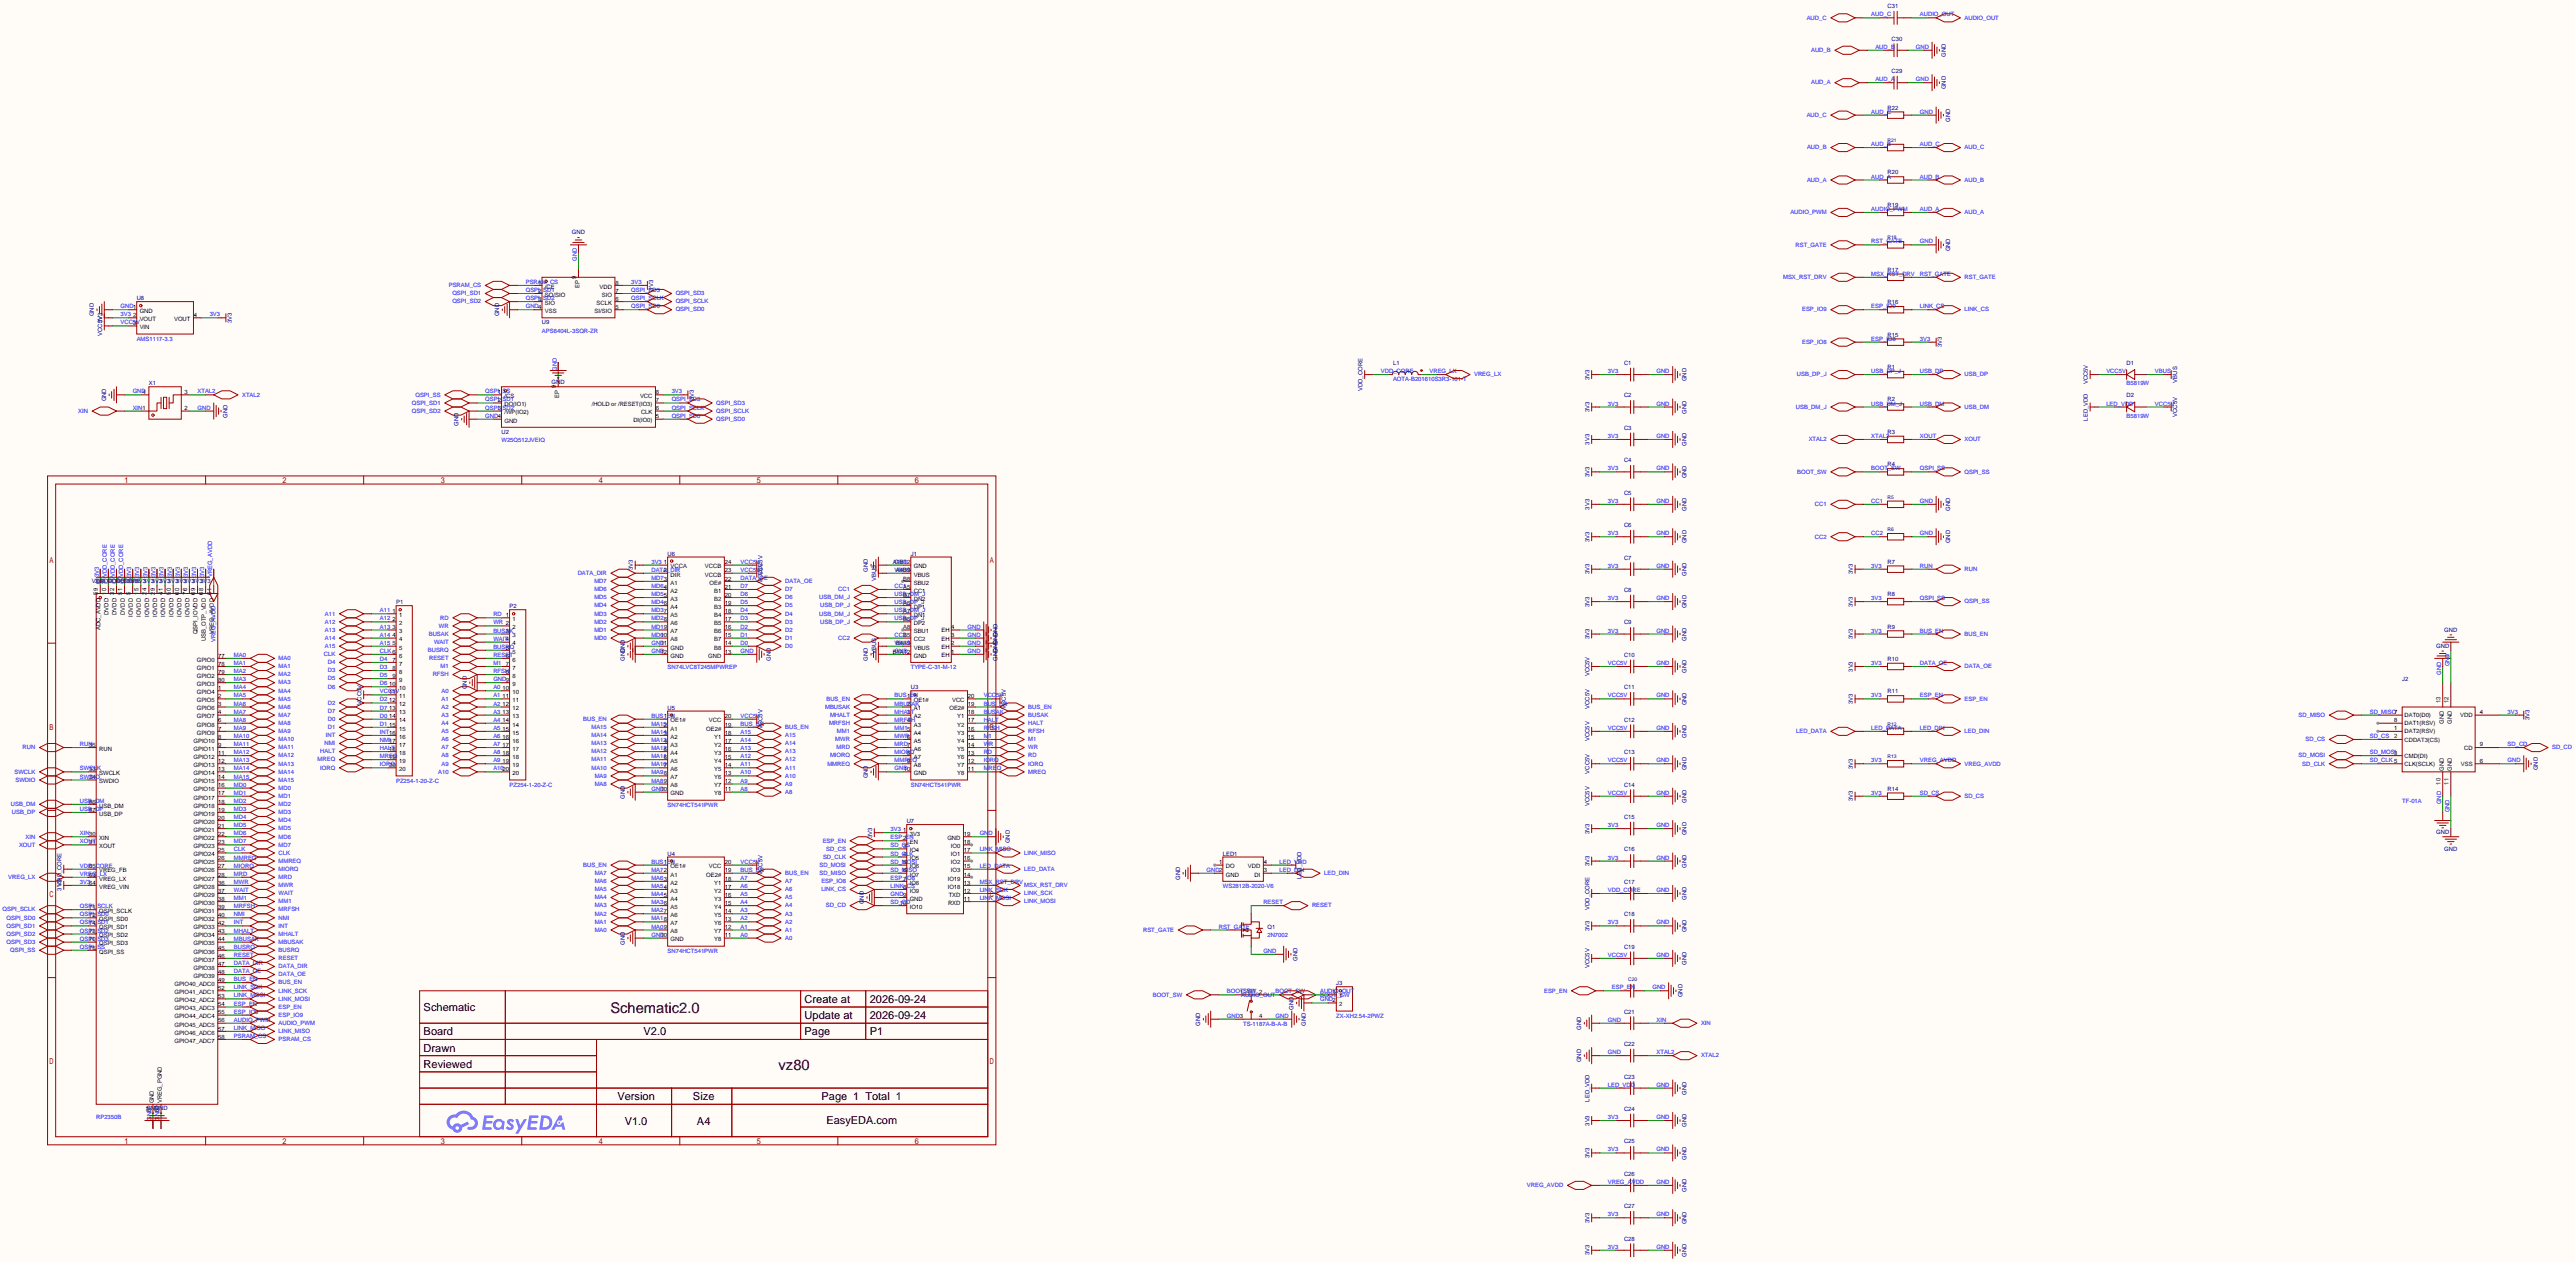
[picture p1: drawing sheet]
<svg xmlns="http://www.w3.org/2000/svg" width="807mm" height="395mm" viewBox="0 0 807 395" stroke-linecap="round" stroke-linejoin="round" font-family="sans-serif">
<defs><g id="words">
<g font-size="4.6">
<text x="191.3" y="317.3">Schematic2.0</text>
<text x="244" y="335.1">vz80</text>
</g>
<g font-size="3.5">
<text x="132.8" y="316.7">Schematic</text>
<text x="252.2" y="314.2">Create at</text>
<text x="272.6" y="314.2">2026-09-24</text>
<text x="252.2" y="319.3">Update at</text>
<text x="272.6" y="319.3">2026-09-24</text>
<text x="132.8" y="324.4">Board</text>
<text x="132.8" y="329.4">Drawn</text>
<text x="201.7" y="324.4">V2.0</text>
<text x="272.6" y="324.4">P1</text>
<text x="132.8" y="334.5">Reviewed</text>
<text x="193.5" y="344.7">Version</text>
<text x="217.2" y="344.7">Size</text>
<text x="195.8" y="352.3">V1.0</text>
<text x="218.4" y="352.3">A4</text>
</g>
<g font-size="3.4">
<text x="252.2" y="324.3">Page</text>
<text x="257.5" y="344.6">Page 1 Total 1</text>
<text x="259" y="352.3">EasyEDA.com</text>
</g>
<g font-size="1.8" fill="#00f">
<text x="586.4" y="5.1">AUD_C</text>
<text x="601.6" y="5.1">AUDIO_OUT</text>
<text x="566.2" y="6.1">AUD_C</text>
<text x="615.6" y="6.1">AUDIO_OUT</text>
<text x="567.5" y="16.3">AUD_B</text>
<text x="587.7" y="15.3">AUD_B</text>
<text x="600.4" y="15.3">GND</text>
<text x="567.5" y="26.5">AUD_A</text>
<text x="587.7" y="25.4">AUD_A</text>
<text x="600.4" y="25.4">GND</text>
<text x="586.4" y="35.6">AUD_C</text>
<text x="601.6" y="35.6">GND</text>
<text x="566.2" y="36.6">AUD_C</text>
<text x="566.3" y="46.8">AUD_B</text>
<text x="586.4" y="45.8">AUD_B</text>
<text x="601.6" y="45.8">AUD_C</text>
<text x="615.6" y="46.8">AUD_C</text>
<text x="566.3" y="56.9">AUD_A</text>
<text x="586.4" y="55.9">AUD_A</text>
<text x="601.6" y="55.9">AUD_B</text>
<text x="615.6" y="56.9">AUD_B</text>
<text x="561" y="67.1">AUDIO_PWM</text>
<text x="586.4" y="66.1">AUDIO_PWM</text>
<text x="601.6" y="66.1">AUD_A</text>
<text x="615.6" y="67.1">AUD_A</text>
<text x="562.7" y="77.3">RST_GATE</text>
<text x="586.4" y="76.2">RST_GATE</text>
<text x="601.6" y="76.2">GND</text>
<text x="180.8" y="81.8" transform="rotate(-90 180.8 81.8)">GND</text>
<text x="140.6" y="90">PSRAM_CS</text>
<text x="164.8" y="88.9">PSRAM_CS</text>
<text x="197.8" y="88.9">3V3</text>
<text x="558.8" y="87.4">MSX_RST_DRV</text>
<text x="586.4" y="86.4">MSX_RST_DRV</text>
<text x="601.6" y="86.4">RST_GATE</text>
<text x="615.6" y="87.4">RST_GATE</text>
<text x="141.8" y="92.5">QSPI_SD1</text>
<text x="141.8" y="95">QSPI_SD2</text>
<text x="164.8" y="91.5">QSPI_SD1</text>
<text x="164.8" y="94">QSPI_SD2</text>
<text x="197.8" y="94">QSPI_SCLK</text>
<text x="197.8" y="91.5">QSPI_SD3</text>
<text x="211.8" y="95">QSPI_SCLK</text>
<text x="211.8" y="92.5">QSPI_SD3</text>
<text x="37.8" y="96.6">GND1</text>
<text x="37.8" y="99.1">3V3</text>
<text x="37.8" y="101.6">VCC5V</text>
<text x="65.7" y="99.1">3V3</text>
<text x="164.8" y="96.6">GND4</text>
<text x="197.8" y="96.6">QSPI_SD0</text>
<text x="211.8" y="97.6">QSPI_SD0</text>
<text x="564.7" y="97.6">ESP_IO9</text>
<text x="586.4" y="96.6">ESP_IO9</text>
<text x="601.6" y="96.6">LINK_CS</text>
<text x="615.6" y="97.6">LINK_CS</text>
<text x="42.8" y="106.7">AMS1117-3.3</text>
<text x="169.8" y="104.2">APS6404L-3SQR-ZR</text>
<text x="564.7" y="107.7">ESP_IO8</text>
<text x="586.4" y="106.7">ESP_IO8</text>
<text x="601.6" y="106.7">3V3</text>
<text x="174.5" y="116.1" transform="rotate(-90 174.5 116.1)">GND</text>
<text x="432.7" y="116.9">VDD_CORE</text>
<text x="436.5" y="119.4">AOTA-B201610S3R3-101-T</text>
<text x="448" y="116.9">VREG_LX</text>
<text x="461.9" y="117.9">VREG_LX</text>
<text x="503.9" y="116.9">3V3</text>
<text x="519.1" y="116.9">GND</text>
<text x="563.1" y="117.9">USB_DP_J</text>
<text x="586.4" y="116.9">USB_DP_J</text>
<text x="601.6" y="116.9">USB_DP</text>
<text x="615.6" y="117.9">USB_DP</text>
<text x="660.1" y="116.9">VCC5V</text>
<text x="675.3" y="116.9">VBUS</text>
<text x="41.6" y="123.2">GND</text>
<text x="61.9" y="123.2">XTAL2</text>
<text x="75.9" y="124.3">XTAL2</text>
<text x="130.2" y="124.3">QSPI_SS</text>
<text x="152.1" y="123.2">QSPI_SS</text>
<text x="152.1" y="125.8">QSPI_SD1</text>
<text x="210.5" y="125.8">QSPI_SD3</text>
<text x="210.5" y="123.2">3V3</text>
<text x="666.4" y="120.7">B5819W</text>
<text x="24.5" y="129.3">XIN</text>
<text x="41.6" y="128.3">XIN1</text>
<text x="61.9" y="128.3">GND</text>
<text x="129.1" y="126.8">QSPI_SD1</text>
<text x="129.1" y="129.3">QSPI_SD2</text>
<text x="152.1" y="128.3">QSPI_SD2</text>
<text x="152.1" y="130.9">GND4</text>
<text x="210.5" y="130.9">QSPI_SD0</text>
<text x="210.5" y="128.3">QSPI_SCLK</text>
<text x="224.5" y="131.9">QSPI_SD0</text>
<text x="224.5" y="129.3">QSPI_SCLK</text>
<text x="224.5" y="126.8">QSPI_SD3</text>
<text x="503.9" y="127">3V3</text>
<text x="519.1" y="127">GND</text>
<text x="562.8" y="128.1">USB_DM_J</text>
<text x="586.4" y="127">USB_DM_J</text>
<text x="601.6" y="127">USB_DM</text>
<text x="615.6" y="128.1">USB_DM</text>
<text x="660.1" y="127">LED_VDD</text>
<text x="666.4" y="130.9">B5819W</text>
<text x="675.3" y="127">VCC5V</text>
<text x="503.9" y="137.2">3V3</text>
<text x="519.1" y="137.2">GND</text>
<text x="586.4" y="137.2">XTAL2</text>
<text x="601.6" y="137.2">XOUT</text>
<text x="157.1" y="138.5">W25Q512JVEIQ</text>
<text x="566.8" y="138.2">XTAL2</text>
<text x="615.6" y="138.2">XOUT</text>
<text x="503.9" y="147.4">3V3</text>
<text x="519.1" y="147.4">GND</text>
<text x="563.2" y="148.4">BOOT_SW</text>
<text x="586.4" y="147.4">BOOT_SW</text>
<text x="601.6" y="147.4">QSPI_SS</text>
<text x="615.6" y="148.4">QSPI_SS</text>
<text x="503.9" y="157.5">3V3</text>
<text x="519.1" y="157.5">GND</text>
<text x="568.7" y="158.5">CC1</text>
<text x="586.4" y="157.5">CC1</text>
<text x="601.6" y="157.5">GND</text>
<text x="503.9" y="167.7">3V3</text>
<text x="519.1" y="167.7">GND</text>
<text x="586.4" y="167.7">CC2</text>
<text x="601.6" y="167.7">GND</text>
<text x="568.7" y="168.7">CC2</text>
<text x="204.1" y="176.6">3V3</text>
<text x="204.1" y="179.1">DATA_DIR</text>
<text x="232.1" y="179.1">VCC5V</text>
<text x="232.1" y="176.6">VCC5V</text>
<text x="280.3" y="176.6">GND</text>
<text x="280.3" y="179.1">VBUS</text>
<text x="503.9" y="177.8">3V3</text>
<text x="519.1" y="177.8">GND</text>
<text x="586.4" y="177.8">3V3</text>
<text x="601.6" y="177.8">RUN</text>
<text x="615.6" y="178.9">RUN</text>
<text x="31" y="180.8" transform="rotate(-90 31 180.8)">3V3</text>
<text x="33.5" y="180.8" transform="rotate(-90 33.5 180.8)">VDD_CORE</text>
<text x="36" y="180.8" transform="rotate(-90 36 180.8)">VDD_CORE</text>
<text x="38.6" y="180.8" transform="rotate(-90 38.6 180.8)">VDD_CORE</text>
<text x="41.1" y="180.8" transform="rotate(-90 41.1 180.8)">3V3</text>
<text x="43.7" y="180.8" transform="rotate(-90 43.7 180.8)">3V3</text>
<text x="46.2" y="180.8" transform="rotate(-90 46.2 180.8)">3V3</text>
<text x="48.7" y="180.8" transform="rotate(-90 48.7 180.8)">3V3</text>
<text x="51.3" y="180.8" transform="rotate(-90 51.3 180.8)">3V3</text>
<text x="53.8" y="180.8" transform="rotate(-90 53.8 180.8)">3V3</text>
<text x="56.4" y="180.8" transform="rotate(-90 56.4 180.8)">3V3</text>
<text x="58.9" y="180.8" transform="rotate(-90 58.9 180.8)">3V3</text>
<text x="61.4" y="180.8" transform="rotate(-90 61.4 180.8)">3V3</text>
<text x="64" y="180.8" transform="rotate(-90 64 180.8)">3V3</text>
<text x="66.5" y="180.8" transform="rotate(-90 66.5 180.8)">VREG_AVDD</text>
<text x="181" y="180.1">DATA_DIR</text>
<text x="186.3" y="182.7">MD7</text>
<text x="186.3" y="185.2">MD6</text>
<text x="204.1" y="181.7">MD73</text>
<text x="204.1" y="184.2">MD64</text>
<text x="232.1" y="184.2">D7</text>
<text x="232.1" y="181.7">DATA_OE</text>
<text x="246" y="185.2">D7</text>
<text x="246" y="182.7">DATA_OE</text>
<text x="262.7" y="185.2">CC1</text>
<text x="280.3" y="184.2">CC1</text>
<text x="119" y="191.8">A11</text>
<text x="186.3" y="187.8">MD5</text>
<text x="186.3" y="190.3">MD4</text>
<text x="204.1" y="186.7">MD55</text>
<text x="204.1" y="189.3">MD46</text>
<text x="204.1" y="191.8">MD37</text>
<text x="232.1" y="191.8">D4</text>
<text x="232.1" y="189.3">D5</text>
<text x="232.1" y="186.7">D6</text>
<text x="246" y="190.3">D5</text>
<text x="246" y="187.8">D6</text>
<text x="256.7" y="187.8">USB_DM_J</text>
<text x="257" y="190.3">USB_DP_J</text>
<text x="280.3" y="186.7">USB_DM_J</text>
<text x="280.3" y="189.3">USB_DP_J</text>
<text x="280.3" y="191.8">USB_DM_J</text>
<text x="503.9" y="188">3V3</text>
<text x="519.1" y="188">GND</text>
<text x="586.4" y="188">3V3</text>
<text x="601.6" y="188">QSPI_SS</text>
<text x="615.6" y="189">QSPI_SS</text>
<text x="101.8" y="197.9">A13</text>
<text x="101.8" y="195.4">A12</text>
<text x="101.8" y="192.8">A11</text>
<text x="119" y="196.9">A13</text>
<text x="119" y="194.4">A12</text>
<text x="137.6" y="196.6">WR</text>
<text x="138" y="194.1">RD</text>
<text x="154.6" y="195.6">WR 2</text>
<text x="154.6" y="193.1">RD 1</text>
<text x="186.3" y="192.8">MD3</text>
<text x="186.3" y="195.4">MD2</text>
<text x="186.3" y="197.9">MD1</text>
<text x="204.1" y="194.4">MD28</text>
<text x="204.1" y="196.9">MD19</text>
<text x="232.1" y="196.9">D2</text>
<text x="232.1" y="194.4">D3</text>
<text x="246" y="197.9">D2</text>
<text x="246" y="195.4">D3</text>
<text x="246" y="192.8">D4</text>
<text x="256.7" y="192.8">USB_DM_J</text>
<text x="257" y="195.4">USB_DP_J</text>
<text x="280.3" y="194.4">USB_DP_J</text>
<text x="303.2" y="196.9">GND</text>
<text x="67.5" y="201.1" transform="rotate(-90 67.5 201.1)">VREG_AVDD</text>
<text x="101.8" y="203">A15</text>
<text x="101.8" y="200.5">A14</text>
<text x="119" y="202">A15</text>
<text x="119" y="199.4">A14</text>
<text x="134.4" y="199.2">BUSAK</text>
<text x="136" y="201.7">WAIT</text>
<text x="154.6" y="203.2">BUSRQ</text>
<text x="154.6" y="200.7">WAIT4</text>
<text x="154.6" y="198.2">BUSAK</text>
<text x="186.3" y="200.5">MD0</text>
<text x="204.1" y="199.4">MD0</text>
<text x="204.1" y="202">GND</text>
<text x="232.1" y="202">D0</text>
<text x="232.1" y="199.4">D1</text>
<text x="246" y="203">D0</text>
<text x="246" y="200.5">D1</text>
<text x="262.7" y="200.5">CC2</text>
<text x="280.3" y="199.4">CC2</text>
<text x="280.3" y="202">VBUS</text>
<text x="303.2" y="199.4">GND</text>
<text x="303.2" y="202">GND</text>
<text x="503.9" y="198.2">3V3</text>
<text x="519.1" y="198.2">GND</text>
<text x="586.4" y="198.2">3V3</text>
<text x="601.6" y="198.2">BUS_EN</text>
<text x="615.6" y="199.2">BUS_EN</text>
<text x="73.3" y="208.3">MA1</text>
<text x="73.3" y="205.8">MA0</text>
<text x="87.3" y="209.3">MA1</text>
<text x="87.3" y="206.8">MA0</text>
<text x="101.5" y="205.5">CLK</text>
<text x="102.7" y="208.1">D4</text>
<text x="119" y="209.6">D3</text>
<text x="119" y="207.1">D4</text>
<text x="119" y="204.5">CLK 6</text>
<text x="134.1" y="204.3">BUSRQ</text>
<text x="134.5" y="206.8">RESET</text>
<text x="138.1" y="209.3">M1</text>
<text x="154.6" y="208.3">M1</text>
<text x="154.6" y="205.8">RESET</text>
<text x="204.1" y="204.5">GND</text>
<text x="209.2" y="209.6">SN74LVC8T245MPWREP</text>
<text x="232.1" y="204.5">GND</text>
<text x="280.3" y="204.5">GND</text>
<text x="285.4" y="209.6">TYPE-C-31-M-12</text>
<text x="303.2" y="204.5">GND</text>
<text x="503.9" y="208.3">VCC5V</text>
<text x="519.1" y="208.3">GND</text>
<text x="586.4" y="208.3">3V3</text>
<text x="601.6" y="208.3">DATA_OE</text>
<text x="615.6" y="209.3">DATA_OE</text>
<text x="767.6" y="208.8" transform="rotate(-90 767.6 208.8)">GND</text>
<text x="73.3" y="215.9">MA4</text>
<text x="73.3" y="213.4">MA3</text>
<text x="73.3" y="210.9">MA2</text>
<text x="87.3" y="214.4">MA3</text>
<text x="87.3" y="211.9">MA2</text>
<text x="102.7" y="215.7">D6</text>
<text x="102.7" y="213.2">D5</text>
<text x="102.7" y="210.6">D3</text>
<text x="119" y="214.7">D6</text>
<text x="119" y="212.1">D5</text>
<text x="135.6" y="211.9">RFSH</text>
<text x="154.6" y="215.9">A0</text>
<text x="154.6" y="213.4">GND9</text>
<text x="154.6" y="210.9">RFSH</text>
<text x="765" y="211.3" transform="rotate(-90 765 211.3)">GND</text>
<text x="73.3" y="221">MA6</text>
<text x="73.3" y="218.5">MA5</text>
<text x="87.3" y="219.5">MA5</text>
<text x="87.3" y="217">MA4</text>
<text x="102.7" y="220.8">D2</text>
<text x="119" y="219.8">D2</text>
<text x="119" y="217.2">VCC5V</text>
<text x="138.4" y="219.5">A1</text>
<text x="138.4" y="217">A0</text>
<text x="154.6" y="221">A2</text>
<text x="154.6" y="218.5">A1</text>
<text x="259" y="219.5">BUS_EN</text>
<text x="280.3" y="218.5">BUS_EN</text>
<text x="280.3" y="221">MBUSAK</text>
<text x="308.3" y="221">BUS_EN</text>
<text x="308.3" y="218.5">VCC5V</text>
<text x="503.9" y="218.5">VCC5V</text>
<text x="519.1" y="218.5">GND</text>
<text x="586.4" y="218.5">3V3</text>
<text x="601.6" y="218.5">ESP_EN</text>
<text x="615.6" y="219.5">ESP_EN</text>
<text x="73.3" y="226.1">MA8</text>
<text x="73.3" y="223.6">MA7</text>
<text x="87.3" y="227.1">MA8</text>
<text x="87.3" y="224.6">MA7</text>
<text x="87.3" y="222">MA6</text>
<text x="102.7" y="225.9">D0</text>
<text x="102.7" y="223.3">D7</text>
<text x="119" y="227.4">D1</text>
<text x="119" y="224.8">D0</text>
<text x="119" y="222.3">D7</text>
<text x="138.4" y="227.1">A4</text>
<text x="138.4" y="224.6">A3</text>
<text x="138.4" y="222">A2</text>
<text x="154.6" y="226.1">A4</text>
<text x="154.6" y="223.6">A3</text>
<text x="182.8" y="225.9">BUS_EN</text>
<text x="204.1" y="224.8">BUS_EN</text>
<text x="204.1" y="227.4">MA15</text>
<text x="232.1" y="227.4">BUS_EN</text>
<text x="232.1" y="224.8">VCC5V</text>
<text x="258.6" y="222">MBUSAK</text>
<text x="259.8" y="227.1">MRFSH</text>
<text x="260.1" y="224.6">MHALT</text>
<text x="280.3" y="223.6">MHALT</text>
<text x="280.3" y="226.1">MRFSH</text>
<text x="308.3" y="226.1">HALT</text>
<text x="308.3" y="223.6">BUSAK</text>
<text x="322.2" y="227.1">HALT</text>
<text x="322.2" y="224.6">BUSAK</text>
<text x="322.2" y="222">BUS_EN</text>
<text x="720.3" y="224.6">SD_MISO</text>
<text x="742.6" y="223.6">SD_MISO7</text>
<text x="785.8" y="223.6">3V3</text>
<text x="25.1" y="233.7">RUN</text>
<text x="73.3" y="233.7">MA11</text>
<text x="73.3" y="231.2">MA10</text>
<text x="73.3" y="228.6">MA9</text>
<text x="87.3" y="232.2">MA10</text>
<text x="87.3" y="229.7">MA9</text>
<text x="101.7" y="233.5">NMI</text>
<text x="102.1" y="230.9">INT</text>
<text x="102.7" y="228.4">D1</text>
<text x="119" y="232.5">NMI17</text>
<text x="119" y="229.9">INT16</text>
<text x="138.4" y="232.2">A6</text>
<text x="138.4" y="229.7">A5</text>
<text x="154.6" y="233.7">A7</text>
<text x="154.6" y="231.2">A6</text>
<text x="154.6" y="228.6">A5</text>
<text x="185.3" y="228.4">MA15</text>
<text x="185.3" y="230.9">MA14</text>
<text x="185.3" y="233.5">MA13</text>
<text x="204.1" y="229.9">MA14</text>
<text x="204.1" y="232.5">MA13</text>
<text x="232.1" y="232.5">A14</text>
<text x="232.1" y="229.9">A15</text>
<text x="246" y="233.5">A14</text>
<text x="246" y="230.9">A15</text>
<text x="246" y="228.4">BUS_EN</text>
<text x="261.8" y="232.2">MWR</text>
<text x="262.3" y="229.7">MM1</text>
<text x="280.3" y="228.6">MM15</text>
<text x="280.3" y="231.2">MWR6</text>
<text x="280.3" y="233.7">MRD7</text>
<text x="308.3" y="233.7">WR</text>
<text x="308.3" y="231.2">M1</text>
<text x="308.3" y="228.6">RFSH</text>
<text x="322.2" y="232.2">M1</text>
<text x="322.2" y="229.7">RFSH</text>
<text x="503.9" y="228.6">VCC5V</text>
<text x="519.1" y="228.6">GND</text>
<text x="562.9" y="229.7">LED_DATA</text>
<text x="586.4" y="228.6">LED_DATA</text>
<text x="601.6" y="228.6">LED_DIN</text>
<text x="615.6" y="229.7">LED_DIN</text>
<text x="722.5" y="232.2">SD_CS</text>
<text x="742.6" y="231.2">SD_CS</text>
<text x="785.8" y="233.7">SD_CD</text>
<text x="7.1" y="234.7">RUN</text>
<text x="73.3" y="238.8">MA13</text>
<text x="73.3" y="236.3">MA12</text>
<text x="87.3" y="239.8">MA13</text>
<text x="87.3" y="237.3">MA12</text>
<text x="87.3" y="234.7">MA11</text>
<text x="99.5" y="238.6">MREQ</text>
<text x="100.4" y="236">HALT</text>
<text x="119" y="237.5">MREQ</text>
<text x="119" y="235">HALT</text>
<text x="138.4" y="239.8">A9</text>
<text x="138.4" y="237.3">A8</text>
<text x="138.4" y="234.7">A7</text>
<text x="154.6" y="238.8">A9</text>
<text x="154.6" y="236.3">A8</text>
<text x="185.3" y="236">MA12</text>
<text x="185.3" y="238.6">MA11</text>
<text x="204.1" y="235">MA12</text>
<text x="204.1" y="237.5">MA11</text>
<text x="232.1" y="237.5">A12</text>
<text x="232.1" y="235">A13</text>
<text x="246" y="238.6">A12</text>
<text x="246" y="236">A13</text>
<text x="259.3" y="239.8">MMREQ</text>
<text x="260.1" y="237.3">MIORQ</text>
<text x="262.2" y="234.7">MRD</text>
<text x="280.3" y="236.3">MIORQ</text>
<text x="280.3" y="238.8">MMREQ</text>
<text x="308.3" y="238.8">IORQ</text>
<text x="308.3" y="236.3">RD</text>
<text x="322.2" y="239.8">IORQ</text>
<text x="322.2" y="237.3">RD</text>
<text x="322.2" y="234.7">WR</text>
<text x="503.9" y="238.8">VCC5V</text>
<text x="519.1" y="238.8">GND</text>
<text x="586.4" y="238.8">3V3</text>
<text x="601.6" y="238.8">VREG_AVDD</text>
<text x="615.6" y="239.8">VREG_AVDD</text>
<text x="720.3" y="237.3">SD_MOSI</text>
<text x="721.5" y="239.8">SD_CLK</text>
<text x="742.6" y="236.3">SD_MOSI3</text>
<text x="742.6" y="238.8">SD_CLK 5</text>
<text x="785.8" y="238.8">GND</text>
<text x="799.8" y="234.7">SD_CD</text>
<text x="4.5" y="242.4">SWCLK</text>
<text x="4.8" y="244.9">SWDIO</text>
<text x="25.1" y="241.3">SWCLK</text>
<text x="25.1" y="243.9">SWDIO</text>
<text x="73.3" y="243.9">MA15</text>
<text x="73.3" y="241.3">MA14</text>
<text x="87.3" y="244.9">MA15</text>
<text x="87.3" y="242.4">MA14</text>
<text x="100.4" y="241.1">IORQ</text>
<text x="119" y="240.1">IORQ</text>
<text x="124.1" y="245.2">PZ254-1-20-Z-C</text>
<text x="137.4" y="242.4">A10</text>
<text x="154.6" y="241.3">A1020</text>
<text x="185.3" y="241.1">MA10</text>
<text x="186.4" y="243.6">MA9</text>
<text x="204.1" y="240.1">MA10</text>
<text x="204.1" y="242.6">MA98</text>
<text x="204.1" y="245.2">MA89</text>
<text x="232.1" y="245.2">A9</text>
<text x="232.1" y="242.6">A10</text>
<text x="232.1" y="240.1">A11</text>
<text x="246" y="243.6">A10</text>
<text x="246" y="241.1">A11</text>
<text x="280.3" y="241.3">GND</text>
<text x="308.3" y="241.3">MREQ</text>
<text x="322.2" y="242.4">MREQ</text>
<text x="25.1" y="251.5">USB_DM</text>
<text x="73.3" y="251.5">MD2</text>
<text x="73.3" y="249">MD1</text>
<text x="73.3" y="246.4">MD0</text>
<text x="87.3" y="250">MD1</text>
<text x="87.3" y="247.4">MD0</text>
<text x="159.7" y="246.4">PZ254-1-20-Z-C</text>
<text x="186.4" y="246.2">MA8</text>
<text x="204.1" y="247.7">GND</text>
<text x="232.1" y="247.7">A8</text>
<text x="246" y="248.7">A8</text>
<text x="246" y="246.2">A9</text>
<text x="285.4" y="246.4">SN74HCT541PWR</text>
<text x="503.9" y="249">VCC5V</text>
<text x="519.1" y="249">GND</text>
<text x="586.4" y="249">3V3</text>
<text x="601.6" y="249">SD_CS</text>
<text x="615.6" y="250">SD_CS</text>
<text x="752.8" y="251.5">TF-01A</text>
<text x="765" y="252" transform="rotate(-90 765 252)">GND</text>
<text x="3.4" y="252.5">USB_DM</text>
<text x="3.7" y="255.1">USB_DP</text>
<text x="25.1" y="254">USB_DP</text>
<text x="73.3" y="256.6">MD4</text>
<text x="73.3" y="254">MD3</text>
<text x="87.3" y="257.6">MD4</text>
<text x="87.3" y="255.1">MD3</text>
<text x="87.3" y="252.5">MD2</text>
<text x="209.2" y="252.8">SN74HCT541PWR</text>
<text x="767.6" y="254.5" transform="rotate(-90 767.6 254.5)">GND</text>
<text x="8" y="262.7">XIN</text>
<text x="25.1" y="261.7">XIN30</text>
<text x="73.3" y="261.7">MD6</text>
<text x="73.3" y="259.1">MD5</text>
<text x="87.3" y="262.7">MD6</text>
<text x="87.3" y="260.1">MD5</text>
<text x="257.8" y="264">ESP_EN</text>
<text x="279.1" y="260.4">3V3</text>
<text x="279.1" y="262.9">ESP_EN</text>
<text x="307" y="261.7">GND</text>
<text x="503.9" y="259.1">3V3</text>
<text x="519.1" y="259.1">GND</text>
<text x="6" y="265.2">XOUT</text>
<text x="25.1" y="264.2">XOUT</text>
<text x="73.3" y="264.2">MD7</text>
<text x="73.3" y="269.3">MMREQ</text>
<text x="73.3" y="266.7">CLK</text>
<text x="87.3" y="265.2">MD7</text>
<text x="87.3" y="267.8">CLK</text>
<text x="257.9" y="269">SD_CLK</text>
<text x="258.9" y="266.5">SD_CS</text>
<text x="279.1" y="265.5">SD_CS</text>
<text x="279.1" y="268">SD_CLK</text>
<text x="307" y="266.7">LINK_MISO</text>
<text x="321" y="267.8">LINK_MISO</text>
<text x="503.9" y="269.3">3V3</text>
<text x="519.1" y="269.3">GND</text>
<text x="2.6" y="275.4">VREG_LX</text>
<text x="25.1" y="271.8">VDD_CORE</text>
<text x="25.1" y="274.4">VREG_LX</text>
<text x="73.3" y="274.4">MRD</text>
<text x="73.3" y="271.8">MIORQ</text>
<text x="87.3" y="275.4">MRD</text>
<text x="87.3" y="272.8">MIORQ</text>
<text x="87.3" y="270.3">MMREQ</text>
<text x="182.8" y="271.6">BUS_EN</text>
<text x="186.4" y="274.1">MA7</text>
<text x="204.1" y="270.6">BUS_EN</text>
<text x="204.1" y="273.1">MA72</text>
<text x="204.1" y="275.6">MA63</text>
<text x="232.1" y="275.6">A7</text>
<text x="232.1" y="273.1">BUS_EN</text>
<text x="232.1" y="270.6">VCC5V</text>
<text x="246" y="274.1">BUS_EN</text>
<text x="256.8" y="271.6">SD_MOSI</text>
<text x="256.8" y="274.1">SD_MISO</text>
<text x="279.1" y="270.6">SD_MOSI</text>
<text x="279.1" y="273.1">SD_MISO</text>
<text x="279.1" y="275.6">ESP_IO8</text>
<text x="307" y="271.8">LED_DATA</text>
<text x="321" y="272.8">LED_DATA</text>
<text x="378.1" y="273.1">GND2</text>
<text x="401" y="273.1">LED_DIN</text>
<text x="401" y="270.6">LED_VDD</text>
<text x="415" y="274.1">LED_DIN</text>
<text x="25.1" y="276.9">3V364</text>
<text x="73.3" y="276.9">MWR</text>
<text x="73.3" y="282">MM1</text>
<text x="73.3" y="279.4">WAIT</text>
<text x="87.3" y="277.9">MWR</text>
<text x="87.3" y="280.5">WAIT</text>
<text x="186.4" y="276.7">MA6</text>
<text x="186.4" y="279.2">MA5</text>
<text x="186.4" y="281.7">MA4</text>
<text x="204.1" y="278.2">MA54</text>
<text x="204.1" y="280.7">MA45</text>
<text x="232.1" y="280.7">A5</text>
<text x="232.1" y="278.2">A6</text>
<text x="246" y="281.7">A5</text>
<text x="246" y="279.2">A6</text>
<text x="246" y="276.7">A7</text>
<text x="257.4" y="276.7">ESP_IO8</text>
<text x="257.4" y="279.2">LINK_CS</text>
<text x="279.1" y="280.7">GND9</text>
<text x="279.1" y="278.2">LINK_CS</text>
<text x="307" y="282">LINK_MOSI</text>
<text x="307" y="279.4">LINK_SCK</text>
<text x="307" y="276.9">MSX_RST_DRV</text>
<text x="321" y="280.5">LINK_SCK</text>
<text x="321" y="277.9">MSX_RST_DRV</text>
<text x="383.2" y="278.2">WS2812B-2020-V6</text>
<text x="503.9" y="279.4">VDD_CORE</text>
<text x="519.1" y="279.4">GND</text>
<text x=".8" y="285.5">QSPI_SCLK</text>
<text x="25.1" y="284.5">QSPI_SCLK</text>
<text x="25.1" y="287.1">QSPI_SD0</text>
<text x="73.3" y="287.1">NMI</text>
<text x="73.3" y="284.5">MRFSH</text>
<text x="87.3" y="285.5">MRFSH</text>
<text x="87.3" y="283">MM1</text>
<text x="186.4" y="284.3">MA3</text>
<text x="186.4" y="286.8">MA2</text>
<text x="204.1" y="283.3">MA36</text>
<text x="204.1" y="285.8">MA27</text>
<text x="232.1" y="285.8">A3</text>
<text x="232.1" y="283.3">A4</text>
<text x="246" y="286.8">A3</text>
<text x="246" y="284.3">A4</text>
<text x="258.8" y="284.3">SD_CD</text>
<text x="279.1" y="283.3">SD_CD</text>
<text x="321" y="283">LINK_MOSI</text>
<text x="395.9" y="283.3">RESET</text>
<text x="411.1" y="284.3">RESET</text>
<text x="2.1" y="288.1">QSPI_SD0</text>
<text x="2.1" y="290.6">QSPI_SD1</text>
<text x="2.1" y="293.2">QSPI_SD2</text>
<text x="25.1" y="289.6">QSPI_SD1</text>
<text x="25.1" y="292.1">QSPI_SD2</text>
<text x="73.3" y="289.6">INT</text>
<text x="73.3" y="292.1">MHALT</text>
<text x="87.3" y="290.6">INT</text>
<text x="87.3" y="293.2">MHALT</text>
<text x="87.3" y="288.1">NMI</text>
<text x="186.4" y="289.4">MA1</text>
<text x="186.4" y="291.9">MA0</text>
<text x="204.1" y="288.3">MA18</text>
<text x="204.1" y="290.9">MA09</text>
<text x="204.1" y="293.4">GND</text>
<text x="232.1" y="293.4">A0</text>
<text x="232.1" y="290.9">A1</text>
<text x="232.1" y="288.3">A2</text>
<text x="246" y="291.9">A1</text>
<text x="246" y="289.4">A2</text>
<text x="358.2" y="291.9">RST_GATE</text>
<text x="381.9" y="290.9">RST_GATE</text>
<text x="397.2" y="293.4">2N7002</text>
<text x="503.9" y="289.6">3V3</text>
<text x="519.1" y="289.6">GND</text>
<text x="2.1" y="295.7">QSPI_SD3</text>
<text x="3.2" y="298.2">QSPI_SS</text>
<text x="25.1" y="294.7">QSPI_SD3</text>
<text x="25.1" y="297.2">QSPI_SS</text>
<text x="73.3" y="299.8">RESET</text>
<text x="73.3" y="297.2">BUSRQ</text>
<text x="73.3" y="294.7">MBUSAK</text>
<text x="87.3" y="298.2">BUSRQ</text>
<text x="87.3" y="295.7">MBUSAK</text>
<text x="209.2" y="298.5">SN74HCT541PWR</text>
<text x="246" y="294.4">A0</text>
<text x="395.9" y="298.5">GND</text>
<text x="503.9" y="299.8">VCC5V</text>
<text x="519.1" y="299.8">GND</text>
<text x="73.3" y="304.8">DATA_OE</text>
<text x="73.3" y="302.3">DATA_DIR</text>
<text x="87.3" y="305.9">DATA_OE</text>
<text x="87.3" y="303.3">DATA_DIR</text>
<text x="87.3" y="300.8">RESET</text>
<text x="73.3" y="307.4">BUS_EN</text>
<text x="73.3" y="309.9">LINK_SCK</text>
<text x="87.3" y="308.4">BUS_EN</text>
<text x="87.3" y="310.9">LINK_SCK</text>
<text x="384.5" y="311.2">BOOT_SW 2</text>
<text x="399.7" y="311.2">BOOT_SW</text>
<text x="413.7" y="311.2">AUDIO_OUT</text>
<text x="483.9" y="310.9">ESP_EN</text>
<text x="505.1" y="309.9">ESP_EN</text>
<text x="517.8" y="309.9">GND</text>
<text x="73.3" y="317.5">ESP_IO9</text>
<text x="73.3" y="315">ESP_EN</text>
<text x="73.3" y="312.5">LINK_MOSI</text>
<text x="87.3" y="316">ESP_EN</text>
<text x="87.3" y="313.5">LINK_MOSI</text>
<text x="361.3" y="312.2">BOOT_SW</text>
<text x="388.9" y="312.2">AUDIO_OUT</text>
<text x="413.7" y="312.2">BOOT_SW</text>
<text x="413.7" y="313.7">GND2</text>
<text x="73.3" y="322.6">LINK_MISO</text>
<text x="73.3" y="320.1">AUDIO_PWM</text>
<text x="87.3" y="318.6">ESP_IO9</text>
<text x="87.3" y="323.6">LINK_MISO</text>
<text x="87.3" y="321.1">AUDIO_PWM</text>
<text x="384.5" y="318.8">GND3</text>
<text x="389.6" y="321.4">TS-1187A-B-A-B</text>
<text x="399.7" y="318.8">GND</text>
<text x="418.8" y="318.8">ZX-XH2.54-2PWZ</text>
<text x="503.9" y="320.1">GND</text>
<text x="519.1" y="320.1">XIN</text>
<text x="533.1" y="321.1">XIN</text>
<text x="73.3" y="325.2">PSRAM_CS</text>
<text x="87.3" y="326.2">PSRAM_CS</text>
<text x="503.9" y="330.2">GND</text>
<text x="519.1" y="330.2">XTAL2</text>
<text x="533.1" y="331.3">XTAL2</text>
<text x="503.9" y="340.4">LED_VDD</text>
<text x="519.1" y="340.4">GND</text>
<text x="30.1" y="350.6">RP2350B</text>
<text x="47.5" y="351" transform="rotate(-90 47.5 351)">GND</text>
<text x="50" y="351" transform="rotate(-90 50 351)">GND</text>
<text x="503.9" y="350.6">3V3</text>
<text x="519.1" y="350.6">GND</text>
<text x="503.9" y="360.7">3V3</text>
<text x="519.1" y="360.7">GND</text>
<text x="478.5" y="371.9">VREG_AVDD</text>
<text x="503.9" y="370.9">VREG_AVDD</text>
<text x="519.1" y="370.9">GND</text>
<text x="503.9" y="381">3V3</text>
<text x="519.1" y="381">GND</text>
<text x="503.9" y="391.2">3V3</text>
<text x="519.1" y="391.2">GND</text>
</g>
<g font-size="1.8" fill="#000080">
<text x="591.5" y="2.6">C31</text>
<text x="592.8" y="12.7">C30</text>
<text x="609.8" y="17.8" transform="rotate(-90 609.8 17.8)">GND</text>
<text x="592.8" y="22.9">C29</text>
<text x="609.8" y="28" transform="rotate(-90 609.8 28)">GND</text>
<text x="591.5" y="34.3">R22</text>
<text x="611.1" y="38.1" transform="rotate(-90 611.1 38.1)">GND</text>
<text x="591.5" y="54.7">R20</text>
<text x="591.5" y="64.8">R19</text>
<text x="179.2" y="73.5">GND</text>
<text x="611.1" y="78.8" transform="rotate(-90 611.1 78.8)">GND</text>
<text x="591.5" y="85.1">R17</text>
<text x="42.8" y="94">U8</text>
<text x="204.7" y="91.1" transform="rotate(-90 204.7 91.1)">3V3</text>
<text x="591.5" y="95.3">R16</text>
<text x="29.4" y="99.1" transform="rotate(-90 29.4 99.1)">GND</text>
<text x="32" y="101.2" transform="rotate(-90 32 101.2)">3V3</text>
<text x="72.6" y="101.2" transform="rotate(-90 72.6 101.2)">3V3</text>
<text x="156.4" y="99.1" transform="rotate(-90 156.4 99.1)">GND</text>
<text x="169.8" y="101.6">U9</text>
<text x="32" y="105.2" transform="rotate(-90 32 105.2)">VCC5</text>
<text x="591.5" y="105.5">R15</text>
<text x="608.5" y="108.8" transform="rotate(-90 608.5 108.8)">3V3</text>
<text x="436.5" y="114.3">L1</text>
<text x="498.1" y="119" transform="rotate(-90 498.1 119)">3V3</text>
<text x="508.9" y="114.3">C1</text>
<text x="528.5" y="119.4" transform="rotate(-90 528.5 119.4)">GND</text>
<text x="591.5" y="115.6">R1</text>
<text x="666.4" y="114.3">D1</text>
<text x="682.2" y="119.9" transform="rotate(-90 682.2 119.9)">VBUS</text>
<text x="33.2" y="125.8" transform="rotate(-90 33.2 125.8)">GND</text>
<text x="46.7" y="120.7">X1</text>
<text x="172.9" y="120.4">GND</text>
<text x="217.4" y="125.3" transform="rotate(-90 217.4 125.3)">3V3</text>
<text x="426.9" y="122.5" transform="rotate(-90 426.9 122.5)">VDD_CORE</text>
<text x="508.9" y="124.5">C2</text>
<text x="591.5" y="125.8">R2</text>
<text x="654.3" y="120.4" transform="rotate(-90 654.3 120.4)">VCC5V</text>
<text x="666.4" y="124.5">D2</text>
<text x="71.3" y="130.8" transform="rotate(-90 71.3 130.8)">GND</text>
<text x="498.1" y="129.2" transform="rotate(-90 498.1 129.2)">3V3</text>
<text x="528.5" y="129.6" transform="rotate(-90 528.5 129.6)">GND</text>
<text x="654.3" y="131.8" transform="rotate(-90 654.3 131.8)">LED_VDD</text>
<text x="682.2" y="130.6" transform="rotate(-90 682.2 130.6)">VCC5V</text>
<text x="143.7" y="133.4" transform="rotate(-90 143.7 133.4)">GND</text>
<text x="157.1" y="135.9">U2</text>
<text x="508.9" y="134.7">C3</text>
<text x="591.5" y="135.9">R3</text>
<text x="498.1" y="139.3" transform="rotate(-90 498.1 139.3)">3V3</text>
<text x="528.5" y="139.7" transform="rotate(-90 528.5 139.7)">GND</text>
<text x="498.1" y="149.5" transform="rotate(-90 498.1 149.5)">3V3</text>
<text x="508.9" y="144.8">C4</text>
<text x="528.5" y="149.9" transform="rotate(-90 528.5 149.9)">GND</text>
<text x="591.5" y="146.1">R4</text>
<text x="508.9" y="155">C5</text>
<text x="498.1" y="159.6" transform="rotate(-90 498.1 159.6)">3V3</text>
<text x="528.5" y="160" transform="rotate(-90 528.5 160)">GND</text>
<text x="611.1" y="160" transform="rotate(-90 611.1 160)">GND</text>
<text x="508.9" y="165.1">C6</text>
<text x="498.1" y="169.8" transform="rotate(-90 498.1 169.8)">3V3</text>
<text x="528.5" y="170.2" transform="rotate(-90 528.5 170.2)">GND</text>
<text x="611.1" y="170.2" transform="rotate(-90 611.1 170.2)">GND</text>
<text x="198.3" y="178.7" transform="rotate(-90 198.3 178.7)">3V3</text>
<text x="209.2" y="174">U6</text>
<text x="272" y="179.1" transform="rotate(-90 272 179.1)">GND</text>
<text x="285.4" y="174">J1</text>
<text x="498.1" y="180" transform="rotate(-90 498.1 180)">3V3</text>
<text x="508.9" y="175.3">C7</text>
<text x="580.6" y="180" transform="rotate(-90 580.6 180)">3V3</text>
<text x="591.5" y="176.6">R7</text>
<text x="28.8" y="182.7">VDD_CORE</text>
<text x="29.8" y="182.7">3V3 VDD_CORE</text>
<text x="30.1" y="182.9">U1</text>
<text x="31.4" y="182.7">VDD_CORE</text>
<text x="39.9" y="182.7">3V33V33V33V33V33V33V33V33V33V3</text>
<text x="239" y="182.7" transform="rotate(-90 239 182.7)">VCC5V</text>
<text x="239" y="180.1" transform="rotate(-90 239 180.1)">VCC5V</text>
<text x="274.5" y="182.1" transform="rotate(-90 274.5 182.1)">VBUS</text>
<text x="508.9" y="185.5">C8</text>
<text x="528.5" y="180.4" transform="rotate(-90 528.5 180.4)">GND</text>
<text x="124.1" y="189.3">P1</text>
<text x="159.7" y="190.5">P2</text>
<text x="498.1" y="190.1" transform="rotate(-90 498.1 190.1)">3V3</text>
<text x="528.5" y="190.5" transform="rotate(-90 528.5 190.5)">GND</text>
<text x="580.6" y="190.1" transform="rotate(-90 580.6 190.1)">3V3</text>
<text x="591.5" y="186.7">R8</text>
<text x="508.9" y="195.6">C9</text>
<text x="591.5" y="196.9">R9</text>
<text x="766" y="197.9">GND</text>
<text x="498.1" y="200.3" transform="rotate(-90 498.1 200.3)">3V3</text>
<text x="528.5" y="200.7" transform="rotate(-90 528.5 200.7)">GND</text>
<text x="580.6" y="200.3" transform="rotate(-90 580.6 200.3)">3V3</text>
<text x="763.4" y="203">GND</text>
<text x="195.8" y="207" transform="rotate(-90 195.8 207)">GND</text>
<text x="195.8" y="204.5" transform="rotate(-90 195.8 204.5)">GND</text>
<text x="241.5" y="207" transform="rotate(-90 241.5 207)">GND</text>
<text x="272" y="207" transform="rotate(-90 272 207)">GND</text>
<text x="274.5" y="205" transform="rotate(-90 274.5 205)">VBUS</text>
<text x="312.6" y="207" transform="rotate(-90 312.6 207)">GND GND</text>
<text x="312.6" y="204.5" transform="rotate(-90 312.6 204.5)">GND GND</text>
<text x="508.9" y="205.8">C10</text>
<text x="591.5" y="207.1">R10</text>
<text x="146.3" y="215.9" transform="rotate(-90 146.3 215.9)">GND</text>
<text x="285.4" y="215.9">U3</text>
<text x="498.1" y="211.9" transform="rotate(-90 498.1 211.9)">VCC5V</text>
<text x="508.9" y="215.9">C11</text>
<text x="528.5" y="210.8" transform="rotate(-90 528.5 210.8)">GND</text>
<text x="580.6" y="210.4" transform="rotate(-90 580.6 210.4)">3V3</text>
<text x="752.8" y="213.4">J2</text>
<text x="113.2" y="220.8" transform="rotate(-90 113.2 220.8)">VCC5V</text>
<text x="528.5" y="221" transform="rotate(-90 528.5 221)">GND</text>
<text x="580.6" y="220.6" transform="rotate(-90 580.6 220.6)">3V3</text>
<text x="591.5" y="217.2">R11</text>
<text x="209.2" y="222.3">U5</text>
<text x="315.2" y="222" transform="rotate(-90 315.2 222)">VCC5V</text>
<text x="498.1" y="222" transform="rotate(-90 498.1 222)">VCC5V</text>
<text x="508.9" y="226.1">C12</text>
<text x="792.7" y="225.7" transform="rotate(-90 792.7 225.7)">3V3</text>
<text x="239" y="228.4" transform="rotate(-90 239 228.4)">VCC5V</text>
<text x="498.1" y="232.2" transform="rotate(-90 498.1 232.2)">VCC5V</text>
<text x="528.5" y="231.2" transform="rotate(-90 528.5 231.2)">GND</text>
<text x="508.9" y="236.3">C13</text>
<text x="272" y="243.9" transform="rotate(-90 272 243.9)">GND</text>
<text x="498.1" y="242.3" transform="rotate(-90 498.1 242.3)">VCC5V</text>
<text x="528.5" y="241.3" transform="rotate(-90 528.5 241.3)">GND</text>
<text x="580.6" y="240.9" transform="rotate(-90 580.6 240.9)">3V3</text>
<text x="795.2" y="241.3" transform="rotate(-90 795.2 241.3)">GND</text>
<text x="195.8" y="250.2" transform="rotate(-90 195.8 250.2)">GND</text>
<text x="508.9" y="246.4">C14</text>
<text x="528.5" y="251.5" transform="rotate(-90 528.5 251.5)">GND</text>
<text x="580.6" y="251.1" transform="rotate(-90 580.6 251.1)">3V3</text>
<text x="591.5" y="247.7">R14</text>
<text x="284.1" y="257.9">U7</text>
<text x="498.1" y="252.5" transform="rotate(-90 498.1 252.5)">VCC5V</text>
<text x="508.9" y="256.6">C15</text>
<text x="273.3" y="262.5" transform="rotate(-90 273.3 262.5)">3V3</text>
<text x="498.1" y="261.2" transform="rotate(-90 498.1 261.2)">3V3</text>
<text x="528.5" y="261.6" transform="rotate(-90 528.5 261.6)">GND</text>
<text x="763.4" y="261.4">GND</text>
<text x="209.2" y="268">U4</text>
<text x="316.4" y="264.2" transform="rotate(-90 316.4 264.2)">GND</text>
<text x="383.2" y="268">LED1</text>
<text x="508.9" y="266.7">C16</text>
<text x="766" y="266.5">GND</text>
<text x="239" y="274.1" transform="rotate(-90 239 274.1)">VCC5V</text>
<text x="369.8" y="275.6" transform="rotate(-90 369.8 275.6)">GND</text>
<text x="407.9" y="275.3" transform="rotate(-90 407.9 275.3)">LED_VDD</text>
<text x="498.1" y="271.4" transform="rotate(-90 498.1 271.4)">3V3</text>
<text x="528.5" y="271.8" transform="rotate(-90 528.5 271.8)">GND</text>
<text x="19.3" y="279" transform="rotate(-90 19.3 279)">3V3</text>
<text x="19.3" y="277.4" transform="rotate(-90 19.3 277.4)">VDD_CORE</text>
<text x="508.9" y="276.9">C17</text>
<text x="528.5" y="282" transform="rotate(-90 528.5 282)">GND</text>
<text x="270.7" y="283.2" transform="rotate(-90 270.7 283.2)">GND</text>
<text x="498.1" y="285" transform="rotate(-90 498.1 285)">VDD_CORE</text>
<text x="508.9" y="287.1">C18</text>
<text x="397.2" y="290.9">Q1</text>
<text x="498.1" y="291.7" transform="rotate(-90 498.1 291.7)">3V3</text>
<text x="528.5" y="292.1" transform="rotate(-90 528.5 292.1)">GND</text>
<text x="195.8" y="295.9" transform="rotate(-90 195.8 295.9)">GND</text>
<text x="508.9" y="297.2">C19</text>
<text x="406.6" y="301" transform="rotate(-90 406.6 301)">GND</text>
<text x="498.1" y="303.3" transform="rotate(-90 498.1 303.3)">VCC5V</text>
<text x="528.5" y="302.3" transform="rotate(-90 528.5 302.3)">GND</text>
<text x="418.8" y="308.7">J3</text>
<text x="405.3" y="316.3" transform="rotate(-90 405.3 316.3)">GND</text>
<text x="508.9" y="317.5">C21</text>
<text x="527.3" y="312.4" transform="rotate(-90 527.3 312.4)">GND</text>
<text x="376.1" y="321.3" transform="rotate(-90 376.1 321.3)">GND</text>
<text x="409.2" y="321.3" transform="rotate(-90 409.2 321.3)">GND</text>
<text x="495.5" y="322.6" transform="rotate(-90 495.5 322.6)">GND</text>
<text x="508.9" y="327.7">C22</text>
<text x="495.5" y="332.8" transform="rotate(-90 495.5 332.8)">GND</text>
<text x="508.9" y="337.9">C23</text>
<text x="45.9" y="347.8">GND</text>
<text x="48.4" y="347.8">GND</text>
<text x="498.1" y="345.1" transform="rotate(-90 498.1 345.1)">LED_VDD</text>
<text x="528.5" y="342.9" transform="rotate(-90 528.5 342.9)">GND</text>
<text x="498.1" y="352.7" transform="rotate(-90 498.1 352.7)">3V3</text>
<text x="508.9" y="348">C24</text>
<text x="528.5" y="353.1" transform="rotate(-90 528.5 353.1)">GND</text>
<text x="508.9" y="358.2">C25</text>
<text x="498.1" y="362.8" transform="rotate(-90 498.1 362.8)">3V3</text>
<text x="528.5" y="363.2" transform="rotate(-90 528.5 363.2)">GND</text>
<text x="508.9" y="368.3">C26</text>
<text x="528.5" y="373.4" transform="rotate(-90 528.5 373.4)">GND</text>
<text x="498.1" y="383.2" transform="rotate(-90 498.1 383.2)">3V3</text>
<text x="508.9" y="378.5">C27</text>
<text x="528.5" y="383.6" transform="rotate(-90 528.5 383.6)">GND</text>
<text x="508.9" y="388.7">C28</text>
<text x="498.1" y="393.3" transform="rotate(-90 498.1 393.3)">3V3</text>
<text x="528.5" y="393.7" transform="rotate(-90 528.5 393.7)">GND</text>
</g>
<g font-size="1.8">
<text x="168.7" y="89.2">1</text>
<text x="180.6" y="87.4" transform="rotate(-90 180.6 87.4)">9</text>
<text x="192.8" y="89.2">8</text>
<text x="168.7" y="91.7">2</text>
<text x="168.7" y="94.3">3</text>
<text x="170.8" y="90.4">/CE</text>
<text x="170.8" y="93">SO/SIO</text>
<text x="170.8" y="95.5">SIO</text>
<text x="181.6" y="90.3" transform="rotate(-90 181.6 90.3)">EP</text>
<text x="186.9" y="95.5">SCLK</text>
<text x="187.9" y="90.4">VDD</text>
<text x="188.6" y="93">SIO</text>
<text x="192.8" y="94.3">6</text>
<text x="192.8" y="91.7">7</text>
<text x="41.7" y="99.3">2</text>
<text x="41.7" y="101.9">3</text>
<text x="43.8" y="98.1">GND</text>
<text x="43.8" y="100.6">VOUT</text>
<text x="54.6" y="100.6">VOUT</text>
<text x="60.8" y="99.3">4</text>
<text x="170.8" y="98.1">VSS</text>
<text x="186.3" y="98.1">SI/SIO</text>
<text x="192.8" y="96.8">5</text>
<text x="43.8" y="103.1">VIN</text>
<text x="44.6" y="123.5">4</text>
<text x="57.8" y="123.5">3</text>
<text x="156" y="123.5">1</text>
<text x="158.1" y="124.7">/CS</text>
<text x="174.2" y="121.6" transform="rotate(-90 174.2 121.6)">9</text>
<text x="175.2" y="124.6" transform="rotate(-90 175.2 124.6)">EP</text>
<text x="200.6" y="124.7">VCC</text>
<text x="205.5" y="123.5">8</text>
<text x="57.8" y="128.5">2</text>
<text x="156" y="126">2</text>
<text x="156" y="128.5">3</text>
<text x="158.1" y="127.3">DO(IO1)</text>
<text x="158.1" y="129.8">/WP(IO2)</text>
<text x="185.5" y="127.3">/HOLD or /RESET(IO3)</text>
<text x="200.9" y="129.8">CLK</text>
<text x="205.5" y="131.1">5</text>
<text x="205.5" y="128.5">6</text>
<text x="205.5" y="126">7</text>
<text x="158.1" y="132.4">GND</text>
<text x="198.5" y="132.3">DI(IO0)</text>
<text x="208.1" y="176.8">1</text>
<text x="208.1" y="179.3">2</text>
<text x="210.2" y="178.1">VCCA</text>
<text x="220.9" y="178.1">VCCB</text>
<text x="227.1" y="179.3">23</text>
<text x="227.1" y="176.8">24</text>
<text x="279.7" y="176.8">A1B12</text>
<text x="280.8" y="179.3">A4B9</text>
<text x="286.4" y="178.1">GND</text>
<text x="210.2" y="180.6">DIR</text>
<text x="210.2" y="183.2">A1</text>
<text x="210.2" y="185.7">A2</text>
<text x="220.9" y="180.6">VCCB</text>
<text x="222.4" y="183.2">OE#</text>
<text x="223.8" y="185.7">B1</text>
<text x="227.1" y="184.4">21</text>
<text x="227.1" y="181.9">22</text>
<text x="283" y="181.9">B8</text>
<text x="283" y="184.4">A5</text>
<text x="286.4" y="180.6">VBUS</text>
<text x="286.4" y="183.2">SBU2</text>
<text x="286.4" y="185.7">CC1</text>
<text x="30.7" y="186.3" transform="rotate(-90 30.7 186.3)">59</text>
<text x="33.2" y="186.3" transform="rotate(-90 33.2 186.3)">10</text>
<text x="35.8" y="186.3" transform="rotate(-90 35.8 186.3)">32</text>
<text x="38.3" y="186.3" transform="rotate(-90 38.3 186.3)">51</text>
<text x="40.9" y="186.3" transform="rotate(-90 40.9 186.3)">5</text>
<text x="43.4" y="186.3" transform="rotate(-90 43.4 186.3)">15</text>
<text x="45.9" y="186.3" transform="rotate(-90 45.9 186.3)">24</text>
<text x="48.5" y="186.3" transform="rotate(-90 48.5 186.3)">29</text>
<text x="51" y="186.3" transform="rotate(-90 51 186.3)">41</text>
<text x="53.6" y="186.3" transform="rotate(-90 53.6 186.3)">50</text>
<text x="56.1" y="186.3" transform="rotate(-90 56.1 186.3)">60</text>
<text x="58.6" y="186.3" transform="rotate(-90 58.6 186.3)">76</text>
<text x="61.2" y="186.3" transform="rotate(-90 61.2 186.3)">69</text>
<text x="63.7" y="186.3" transform="rotate(-90 63.7 186.3)">68</text>
<text x="66.3" y="186.3" transform="rotate(-90 66.3 186.3)">61</text>
<text x="210.2" y="188.2">A3</text>
<text x="210.2" y="190.8">A4</text>
<text x="223.8" y="190.8">B3</text>
<text x="223.8" y="188.2">B2</text>
<text x="227.1" y="189.5">19</text>
<text x="227.1" y="187">20</text>
<text x="283" y="187">B7</text>
<text x="283" y="189.5">A6</text>
<text x="286.4" y="188.2">DN2</text>
<text x="286.4" y="190.8">DP1</text>
<text x="31.5" y="197.4" transform="rotate(-90 31.5 197.4)">ADC_AVDD</text>
<text x="34" y="192.6" transform="rotate(-90 34 192.6)">DVDD</text>
<text x="36.5" y="192.6" transform="rotate(-90 36.5 192.6)">DVDD</text>
<text x="39.1" y="192.6" transform="rotate(-90 39.1 192.6)">DVDD</text>
<text x="41.6" y="193.2" transform="rotate(-90 41.6 193.2)">IOVDD</text>
<text x="44.2" y="193.2" transform="rotate(-90 44.2 193.2)">IOVDD</text>
<text x="46.7" y="193.2" transform="rotate(-90 46.7 193.2)">IOVDD</text>
<text x="49.2" y="193.2" transform="rotate(-90 49.2 193.2)">IOVDD</text>
<text x="51.8" y="193.2" transform="rotate(-90 51.8 193.2)">IOVDD</text>
<text x="54.3" y="193.2" transform="rotate(-90 54.3 193.2)">IOVDD</text>
<text x="56.9" y="193.2" transform="rotate(-90 56.9 193.2)">IOVDD</text>
<text x="59.4" y="193.2" transform="rotate(-90 59.4 193.2)">IOVDD</text>
<text x="123" y="197.1">3</text>
<text x="123" y="194.6">2</text>
<text x="123" y="192">1</text>
<text x="125.1" y="195.9">2</text>
<text x="125.1" y="193.3">1</text>
<text x="160.6" y="197.1">2</text>
<text x="160.6" y="194.6">1</text>
<text x="210.2" y="193.3">A5</text>
<text x="210.2" y="195.9">A6</text>
<text x="223.8" y="195.9">B5</text>
<text x="223.8" y="193.3">B4</text>
<text x="227.1" y="197.1">16</text>
<text x="227.1" y="194.6">17</text>
<text x="227.1" y="192">18</text>
<text x="283" y="192">A7</text>
<text x="283" y="194.6">B6</text>
<text x="283" y="197.1">A8</text>
<text x="286.4" y="193.3">DN1</text>
<text x="286.4" y="195.9">DP2</text>
<text x="298.1" y="197.1">4</text>
<text x="61.9" y="198.6" transform="rotate(-90 61.9 198.6)">QSPI_IOVDD</text>
<text x="64.5" y="200.9" transform="rotate(-90 64.5 200.9)">USB_OTP_VDD</text>
<text x="67" y="198.7" transform="rotate(-90 67 198.7)">VREG_AVDD</text>
<text x="123" y="202.2">5</text>
<text x="123" y="199.7">4</text>
<text x="125.1" y="203.5">5</text>
<text x="125.1" y="200.9">4</text>
<text x="125.1" y="198.4">3</text>
<text x="158.5" y="203.5">5</text>
<text x="158.5" y="198.4">3</text>
<text x="160.6" y="202.2">4</text>
<text x="160.6" y="199.7">3</text>
<text x="207" y="199.7">10</text>
<text x="207" y="202.2">11</text>
<text x="210.2" y="198.4">A7</text>
<text x="210.2" y="200.9">A8</text>
<text x="210.2" y="203.5">GND</text>
<text x="223.8" y="203.5">B8</text>
<text x="223.8" y="200.9">B7</text>
<text x="223.8" y="198.4">B6</text>
<text x="227.1" y="202.2">14</text>
<text x="227.1" y="199.7">15</text>
<text x="280.8" y="202.2">B4A9</text>
<text x="283" y="199.7">B5</text>
<text x="286.4" y="198.4">SBU1</text>
<text x="286.4" y="200.9">CC2</text>
<text x="286.4" y="203.5">VBUS</text>
<text x="295" y="198.1">EH</text>
<text x="295" y="200.7">EH</text>
<text x="295" y="203.2">EH</text>
<text x="298.1" y="199.7">3</text>
<text x="298.1" y="202.2">2</text>
<text x="61.7" y="209.8">GPIO1</text>
<text x="61.7" y="207.3">GPIO0</text>
<text x="68.4" y="208.6">78</text>
<text x="68.4" y="206">77</text>
<text x="123" y="209.8">8</text>
<text x="123" y="207.3">7</text>
<text x="125.1" y="208.6">7</text>
<text x="125.1" y="206">6</text>
<text x="158.5" y="208.6">7</text>
<text x="158.5" y="206">6</text>
<text x="160.6" y="209.8">7</text>
<text x="160.6" y="207.3">6</text>
<text x="160.6" y="204.7">5</text>
<text x="207" y="204.7">12</text>
<text x="210.2" y="206">GND</text>
<text x="222" y="206">GND</text>
<text x="227.1" y="204.7">13</text>
<text x="279.7" y="204.7">B1A12</text>
<text x="286.4" y="206">GND</text>
<text x="295" y="205.8">EH</text>
<text x="298.1" y="204.7">1</text>
<text x="61.7" y="214.9">GPIO3</text>
<text x="61.7" y="212.4">GPIO2</text>
<text x="68.4" y="213.6">80</text>
<text x="68.4" y="211.1">79</text>
<text x="121.9" y="214.9">10</text>
<text x="123" y="212.4">9</text>
<text x="125.1" y="213.6">9</text>
<text x="125.1" y="211.1">8</text>
<text x="158.5" y="211.1">8</text>
<text x="160.6" y="214.9">9</text>
<text x="160.6" y="212.4">8</text>
<text x="61.7" y="220">GPIO5</text>
<text x="61.7" y="217.4">GPIO4</text>
<text x="68.4" y="221.3">3</text>
<text x="68.4" y="218.7">2</text>
<text x="68.4" y="216.2">1</text>
<text x="121.9" y="220">12</text>
<text x="121.9" y="217.4">11</text>
<text x="125.1" y="221.3">12</text>
<text x="125.1" y="218.7">11</text>
<text x="125.1" y="216.2">10</text>
<text x="157.5" y="221.3">12</text>
<text x="157.5" y="218.7">11</text>
<text x="157.5" y="216.2">10</text>
<text x="160.6" y="220">11</text>
<text x="160.6" y="217.4">10</text>
<text x="284.3" y="218.7">1</text>
<text x="284.3" y="221.3">2</text>
<text x="286.4" y="220">OE1#</text>
<text x="298.4" y="220">VCC</text>
<text x="303.3" y="221.3">19</text>
<text x="303.3" y="218.7">20</text>
<text x="764.8" y="220.3" transform="rotate(-90 764.8 220.3)">13</text>
<text x="767.3" y="220.3" transform="rotate(-90 767.3 220.3)">12</text>
<text x="61.7" y="227.6">GPIO8</text>
<text x="61.7" y="225.1">GPIO7</text>
<text x="61.7" y="222.5">GPIO6</text>
<text x="68.4" y="226.3">6</text>
<text x="68.4" y="223.8">4</text>
<text x="121.9" y="227.6">15</text>
<text x="121.9" y="225.1">14</text>
<text x="121.9" y="222.5">13</text>
<text x="125.1" y="226.3">14</text>
<text x="125.1" y="223.8">13</text>
<text x="157.5" y="226.3">14</text>
<text x="157.5" y="223.8">13</text>
<text x="160.6" y="227.6">14</text>
<text x="160.6" y="225.1">13</text>
<text x="160.6" y="222.5">12</text>
<text x="208.1" y="225.1">1</text>
<text x="208.1" y="227.6">2</text>
<text x="210.2" y="226.3">OE1#</text>
<text x="222.2" y="226.3">VCC</text>
<text x="227.1" y="227.6">19</text>
<text x="227.1" y="225.1">20</text>
<text x="284.3" y="223.8">3</text>
<text x="284.3" y="226.3">4</text>
<text x="286.4" y="222.5">A1</text>
<text x="286.4" y="225.1">A2</text>
<text x="286.4" y="227.6">A3</text>
<text x="297.5" y="222.5">OE2#</text>
<text x="300" y="227.6">Y2</text>
<text x="300" y="225.1">Y1</text>
<text x="303.3" y="226.3">17</text>
<text x="303.3" y="223.8">18</text>
<text x="750.2" y="226.2">8</text>
<text x="753.5" y="224.7">DAT0(D0)</text>
<text x="753.5" y="227.2">DAT1(RSV)</text>
<text x="765.8" y="226.7" transform="rotate(-90 765.8 226.7)">GND</text>
<text x="768.3" y="226.7" transform="rotate(-90 768.3 226.7)">GND</text>
<text x="771" y="224.7">VDD</text>
<text x="777.2" y="223.7">4</text>
<text x="28" y="234">35</text>
<text x="60.6" y="232.7">GPIO10</text>
<text x="61.7" y="230.1">GPIO9</text>
<text x="68.4" y="234">9</text>
<text x="68.4" y="231.4">8</text>
<text x="68.4" y="228.9">7</text>
<text x="125.1" y="234">17</text>
<text x="125.1" y="231.4">16</text>
<text x="125.1" y="228.9">15</text>
<text x="157.5" y="234">17</text>
<text x="157.5" y="231.4">16</text>
<text x="157.5" y="228.9">15</text>
<text x="160.6" y="232.7">16</text>
<text x="160.6" y="230.1">15</text>
<text x="208.1" y="230.1">3</text>
<text x="208.1" y="232.7">4</text>
<text x="210.2" y="228.9">A1</text>
<text x="210.2" y="231.4">A2</text>
<text x="210.2" y="234">A3</text>
<text x="221.3" y="228.9">OE2#</text>
<text x="223.8" y="234">Y2</text>
<text x="223.8" y="231.4">Y1</text>
<text x="227.1" y="232.7">17</text>
<text x="227.1" y="230.1">18</text>
<text x="286.4" y="230.1">A4</text>
<text x="286.4" y="232.7">A5</text>
<text x="300" y="232.7">Y4</text>
<text x="300" y="230.1">Y3</text>
<text x="303.3" y="234">14</text>
<text x="303.3" y="231.4">15</text>
<text x="303.3" y="228.9">16</text>
<text x="750.2" y="228.8">1</text>
<text x="750.2" y="231.3">2</text>
<text x="753.5" y="229.8">DAT2(RSV)</text>
<text x="753.5" y="232.3">CDDAT3(CS)</text>
<text x="777.2" y="233.9">9</text>
<text x="31.1" y="235.2">RUN</text>
<text x="60.6" y="237.8">GPIO12</text>
<text x="60.6" y="235.2">GPIO11</text>
<text x="68.4" y="239">12</text>
<text x="68.4" y="236.5">11</text>
<text x="121.9" y="237.8">19</text>
<text x="121.9" y="235.2">18</text>
<text x="125.1" y="239">19</text>
<text x="125.1" y="236.5">18</text>
<text x="157.5" y="239">19</text>
<text x="157.5" y="236.5">18</text>
<text x="160.6" y="237.8">18</text>
<text x="160.6" y="235.2">17</text>
<text x="208.1" y="235.2">5</text>
<text x="208.1" y="237.8">6</text>
<text x="210.2" y="236.5">A4</text>
<text x="210.2" y="239">A5</text>
<text x="223.8" y="239">Y4</text>
<text x="223.8" y="236.5">Y3</text>
<text x="227.1" y="237.8">15</text>
<text x="227.1" y="235.2">16</text>
<text x="284.3" y="236.5">8</text>
<text x="284.3" y="239">9</text>
<text x="286.4" y="235.2">A6</text>
<text x="286.4" y="237.8">A7</text>
<text x="300" y="237.8">Y6</text>
<text x="300" y="235.2">Y5</text>
<text x="303.3" y="239">12</text>
<text x="303.3" y="236.5">13</text>
<text x="753.5" y="237.4">CMD(DI)</text>
<text x="753.5" y="239.9">CLK(SCLK)</text>
<text x="771.2" y="239.9">VSS</text>
<text x="772.2" y="234.9">CD</text>
<text x="777.2" y="238.9">6</text>
<text x="28" y="241.6">33</text>
<text x="28" y="244.1">34</text>
<text x="31.1" y="242.8">SWCLK</text>
<text x="31.1" y="245.4">SWDIO</text>
<text x="60.6" y="245.4">GPIO15</text>
<text x="60.6" y="242.8">GPIO14</text>
<text x="60.6" y="240.3">GPIO13</text>
<text x="68.4" y="244.1">14</text>
<text x="68.4" y="241.6">13</text>
<text x="121.9" y="240.3">20</text>
<text x="125.1" y="241.6">20</text>
<text x="160.6" y="242.8">20</text>
<text x="160.6" y="240.3">19</text>
<text x="208.1" y="240.3">7</text>
<text x="210.2" y="241.6">A6</text>
<text x="210.2" y="244.1">A7</text>
<text x="223.8" y="244.1">Y6</text>
<text x="223.8" y="241.6">Y5</text>
<text x="227.1" y="245.4">12</text>
<text x="227.1" y="242.8">13</text>
<text x="227.1" y="240.3">14</text>
<text x="283.2" y="241.6">10</text>
<text x="286.4" y="240.3">A8</text>
<text x="286.4" y="242.8">GND</text>
<text x="300" y="242.8">Y8</text>
<text x="300" y="240.3">Y7</text>
<text x="303.3" y="241.6">11</text>
<text x="764.8" y="245.8" transform="rotate(-90 764.8 245.8)">10</text>
<text x="765.8" y="241.4" transform="rotate(-90 765.8 241.4)">GND</text>
<text x="767.3" y="245.8" transform="rotate(-90 767.3 245.8)">11</text>
<text x="768.3" y="241.4" transform="rotate(-90 768.3 241.4)">GND</text>
<text x="28" y="251.7">66</text>
<text x="60.6" y="250.5">GPIO17</text>
<text x="60.6" y="247.9">GPIO16</text>
<text x="68.4" y="251.7">18</text>
<text x="68.4" y="249.2">17</text>
<text x="68.4" y="246.7">16</text>
<text x="207" y="247.9">10</text>
<text x="210.2" y="246.7">A8</text>
<text x="210.2" y="249.2">GND</text>
<text x="223.8" y="249.2">Y8</text>
<text x="223.8" y="246.7">Y7</text>
<text x="227.1" y="247.9">11</text>
<text x="28" y="254.3">67</text>
<text x="31.1" y="253">USB_DM</text>
<text x="31.1" y="255.5">USB_DP</text>
<text x="60.6" y="255.5">GPIO19</text>
<text x="60.6" y="253">GPIO18</text>
<text x="68.4" y="256.8">20</text>
<text x="68.4" y="254.3">19</text>
<text x="31.1" y="263.2">XIN</text>
<text x="60.6" y="263.2">GPIO22</text>
<text x="60.6" y="260.6">GPIO21</text>
<text x="60.6" y="258.1">GPIO20</text>
<text x="68.4" y="261.9">22</text>
<text x="68.4" y="259.4">21</text>
<text x="283" y="260.6">1</text>
<text x="283" y="263.2">2</text>
<text x="285.1" y="261.9">3V3</text>
<text x="296.9" y="263.2">GND</text>
<text x="302.1" y="261.9">19</text>
<text x="28" y="264.4">31</text>
<text x="31.1" y="265.7">XOUT</text>
<text x="60.6" y="268.2">GPIO24</text>
<text x="60.6" y="265.7">GPIO23</text>
<text x="68.4" y="269.5">26</text>
<text x="68.4" y="267">25</text>
<text x="68.4" y="264.4">23</text>
<text x="283" y="265.7">3</text>
<text x="283" y="268.2">4</text>
<text x="285.1" y="264.4">EN</text>
<text x="285.1" y="267">IO4</text>
<text x="285.1" y="269.5">IO5</text>
<text x="298" y="268.2">IO1</text>
<text x="298" y="265.7">IO0</text>
<text x="302.1" y="269.5">16</text>
<text x="302.1" y="267">17</text>
<text x="302.1" y="264.4">18</text>
<text x="28" y="272.1">65</text>
<text x="28" y="274.6">63</text>
<text x="31.1" y="273.3">VREG_FB</text>
<text x="31.1" y="275.9">VREG_LX</text>
<text x="60.6" y="275.9">GPIO27</text>
<text x="60.6" y="273.3">GPIO26</text>
<text x="60.6" y="270.8">GPIO25</text>
<text x="68.4" y="274.6">28</text>
<text x="68.4" y="272.1">27</text>
<text x="208.1" y="270.8">1</text>
<text x="210.2" y="272.1">OE1#</text>
<text x="210.2" y="274.6">A1</text>
<text x="221.3" y="274.6">OE2#</text>
<text x="222.2" y="272.1">VCC</text>
<text x="227.1" y="275.9">18</text>
<text x="227.1" y="273.3">19</text>
<text x="227.1" y="270.8">20</text>
<text x="283" y="270.8">5</text>
<text x="283" y="273.3">6</text>
<text x="283" y="275.9">7</text>
<text x="285.1" y="272.1">IO6</text>
<text x="285.1" y="274.6">IO7</text>
<text x="297" y="275.9">IO19</text>
<text x="298" y="273.3">IO3</text>
<text x="298" y="270.8">IO2</text>
<text x="302.1" y="274.6">14</text>
<text x="302.1" y="272.1">15</text>
<text x="382.1" y="270.8">1</text>
<text x="384.1" y="272.1">DO</text>
<text x="384.1" y="274.6">GND</text>
<text x="391.1" y="272.1">VDD</text>
<text x="393.1" y="274.6">DI</text>
<text x="396" y="273.3">3</text>
<text x="396" y="270.8">4</text>
<text x="31.1" y="278.4">VREG_VIN</text>
<text x="60.6" y="280.9">GPIO29</text>
<text x="60.6" y="278.4">GPIO28</text>
<text x="68.4" y="279.7">37</text>
<text x="68.4" y="277.1">36</text>
<text x="210.2" y="277.1">A2</text>
<text x="210.2" y="279.7">A3</text>
<text x="223.8" y="279.7">Y2</text>
<text x="223.8" y="277.1">Y1</text>
<text x="227.1" y="280.9">16</text>
<text x="227.1" y="278.4">17</text>
<text x="283" y="278.4">8</text>
<text x="285.1" y="277.1">IO8</text>
<text x="285.1" y="279.7">IO9</text>
<text x="297" y="278.4">IO18</text>
<text x="297.3" y="280.9">TXD</text>
<text x="302.1" y="279.7">12</text>
<text x="302.1" y="277.1">13</text>
<text x="28" y="284.8">71</text>
<text x="28" y="287.3">72</text>
<text x="31.1" y="286">QSPI_SCLK</text>
<text x="60.6" y="286">GPIO31</text>
<text x="60.6" y="283.5">GPIO30</text>
<text x="68.4" y="287.3">40</text>
<text x="68.4" y="284.8">39</text>
<text x="68.4" y="282.2">38</text>
<text x="210.2" y="282.2">A4</text>
<text x="210.2" y="284.8">A5</text>
<text x="210.2" y="287.3">A6</text>
<text x="223.8" y="287.3">Y5</text>
<text x="223.8" y="284.8">Y4</text>
<text x="223.8" y="282.2">Y3</text>
<text x="227.1" y="286">14</text>
<text x="227.1" y="283.5">15</text>
<text x="282" y="283.5">10</text>
<text x="285.1" y="282.2">GND</text>
<text x="285.1" y="284.8">IO10</text>
<text x="297.1" y="283.5">RXD</text>
<text x="302.1" y="282.2">11</text>
<text x="28" y="289.8">74</text>
<text x="28" y="292.4">73</text>
<text x="31.1" y="288.6">QSPI_SD0</text>
<text x="31.1" y="291.1">QSPI_SD1</text>
<text x="31.1" y="293.6">QSPI_SD2</text>
<text x="60.6" y="293.6">GPIO34</text>
<text x="60.6" y="291.1">GPIO33</text>
<text x="60.6" y="288.6">GPIO32</text>
<text x="68.4" y="292.4">43</text>
<text x="68.4" y="289.8">42</text>
<text x="207" y="293.6">10</text>
<text x="210.2" y="289.8">A7</text>
<text x="210.2" y="292.4">A8</text>
<text x="223.8" y="292.4">Y7</text>
<text x="223.8" y="289.8">Y6</text>
<text x="227.1" y="293.6">11</text>
<text x="227.1" y="291.1">12</text>
<text x="227.1" y="288.6">13</text>
<text x="28" y="294.9">70</text>
<text x="28" y="297.5">75</text>
<text x="31.1" y="296.2">QSPI_SD3</text>
<text x="31.1" y="298.7">QSPI_SS</text>
<text x="60.6" y="298.7">GPIO36</text>
<text x="60.6" y="296.2">GPIO35</text>
<text x="68.4" y="300">46</text>
<text x="68.4" y="297.5">45</text>
<text x="68.4" y="294.9">44</text>
<text x="210.2" y="294.9">GND</text>
<text x="223.8" y="294.9">Y8</text>
<text x="60.6" y="303.8">GPIO38</text>
<text x="60.6" y="301.3">GPIO37</text>
<text x="68.4" y="305.1">48</text>
<text x="68.4" y="302.5">47</text>
<text x="54.7" y="311.4">GPIO41_ADC1</text>
<text x="54.7" y="308.9">GPIO40_ADC0</text>
<text x="60.6" y="306.3">GPIO39</text>
<text x="68.4" y="310.2">52</text>
<text x="68.4" y="307.6">49</text>
<text x="388.5" y="311.4">1SW1</text>
<text x="417.6" y="311.4">1</text>
<text x="54.7" y="316.5">GPIO43_ADC3</text>
<text x="54.7" y="314">GPIO42_ADC2</text>
<text x="68.4" y="317.8">55</text>
<text x="68.4" y="315.2">54</text>
<text x="68.4" y="312.7">53</text>
<text x="419.7" y="312.7">1</text>
<text x="419.7" y="315.2">2</text>
<text x="54.7" y="321.6">GPIO45_ADC5</text>
<text x="54.7" y="319">GPIO44_ADC4</text>
<text x="68.4" y="322.9">57</text>
<text x="68.4" y="320.3">56</text>
<text x="394.6" y="319">4</text>
<text x="54.7" y="326.7">GPIO47_ADC7</text>
<text x="54.7" y="324.1">GPIO46_ADC6</text>
<text x="68.4" y="325.4">58</text>
<text x="48.2" y="345.7" transform="rotate(-90 48.2 345.7)">GND</text>
<text x="50.8" y="345.7" transform="rotate(-90 50.8 345.7)">VREG_PGND</text>
<text x="47.2" y="348.4" transform="rotate(-90 47.2 348.4)">81</text>
<text x="49.7" y="348.4" transform="rotate(-90 49.7 348.4)">62</text>
</g>
<g font-size="1.6" fill="#000080">
<text x="591.5" y="44.5">R21</text>
<text x="591.5" y="75">R18</text>
<text x="591.5" y="156.3">R5</text>
<text x="591.5" y="166.4">R6</text>
<text x="591.5" y="227.4">R12</text>
<text x="591.5" y="237.5">R13</text>
<text x="510.2" y="307.4">C20</text>
</g>
</g></defs>
<path d="M0 0h806.9v395.4h-806.9z" fill="#fffcf7"/>
<g fill="none" stroke="#a10000" stroke-width=".31">
<path d="M14.9 149.1h297.2v209.5h-297.2zM17.4 151.6h292.1v204.5h-292.1zM64.4 149.1v2.5M114 149.1v2.5M163.5 149.1v2.5M213 149.1v2.5M262.6 149.1v2.5M14.9 201.5h2.5M309.5 201.5h2.6M14.9 253.9h2.5M309.5 253.9h2.6M14.9 306.3h2.5"/>
<path d="M131.5 310.4h178v45.7h-178zM158.4 310.4v35.5M250.9 310.4v15.2M250.9 315.5h58.6M271.3 310.4v15.2M309.5 306.3h2.6M131.5 320.5h178M131.5 325.6h178M131.5 330.7h55.4M131.5 335.8h55.4M186.9 325.6v30.5M64.4 356.1v2.5"/>
<path d="M114 356.1v2.5M131.5 340.9h178M131.5 345.9h178M163.5 356.1v2.5M210.5 340.9v15.2M213 356.1v2.5M229.3 340.9v15.2M262.6 356.1v2.5"/>
</g>
<g fill="#5487ff">
<path d="M159.2 350.8a1.3 1.3 0 0 1 1.9 .3l-.4 .6a.43 .43 0 0 0-.4-.5 .43 .43 0 0 0-.5 .4l.2 .2a1.21 1.21 0 0 1 .7 1.8 1.21 1.21 0 0 1-2 0l-.2-.2 .5-.6 .8 .4a.31 .31 0 0 0 .3-.2 .31 .31 0 0 0-.2-.4 1.12 1.12 0 0 1-.7-1.8z"/>
<path d="M161.5 350.6h.8l.7 2 1.2-2h.9l-2.7 4.5h-.9l1-1.6z"/>
<path d="M151.7 349.4h2.6l.3 .2-.1 .6h-2l-.1 1h1.6l.3 .4-.4 .4h-1.6l-.2 1.1 1.8 .1 .2 .3-.2 .4h-2.8z"/>
<path d="M165.8 349.4h2.6l.3 .2-.1 .6h-2l-.1 1h1.6l.4 .4-.5 .4-1.6-.1-.2 1.2 1.8 .1 .2 .3-.2 .4h-2.8z"/>
<path d="M175.2 349.4h.8l.3 1.4-.6 .3a.75 .75 0 0 0-1.1 .3 .75 .75 0 0 0 .5 1.1 .75 .75 0 0 0 .9-.7l.5-.3 .6 2.4h-.8l-.3-.9h-1.8l-.5 .9h-1z"/>
<path d="M169.6 349.4l-.6 4.5h1.4a2.27 2.27 0 0 0 2.7-2.3 2.27 2.27 0 0 0-2.7-2.2zM170.4 350.2a1.54 1.54 0 0 1 1.8 1.8 1.54 1.54 0 0 1-2.2 1.1z"/>
<path d="M155.1 351.1a1.67 1.67 0 0 0-.3 2.3 1.67 1.67 0 0 0 2.4 .3l.6 .2 .3-2.5-.1-.2-.5-.1a1.58 1.58 0 0 0-2.4 0zM155.2 352.3a1.01 1.01 0 0 1 2 0 1.01 1.01 0 0 1-2 0z"/>
<path d="M140.7 349.8a2.37 2.37 0 0 0 1.1 4.1 1.54 1.54 0 0 0 1.8 .9 1.54 1.54 0 0 0 1.2-1.6l2.2-1-.5-.8-2.1 1a1.57 1.57 0 0 0-2.6 .5 1.5 1.5 0 0 1-.7-2.1 1.5 1.5 0 0 1 2.2-.5 2.27 2.27 0 0 1 2.3-1.4 2.27 2.27 0 0 1 2 1.8 1.23 1.23 0 0 1 1.2 1.5 1.23 1.23 0 0 1-1.8 .8 .47 .47 0 0 0-.6 .4 .47 .47 0 0 0 .5 .5 2.14 2.14 0 0 0 2.7-1.3 2.14 2.14 0 0 0-1.3-2.7 3.4 3.4 0 0 0-5.7-.8l-.9 .2zM142.7 353.4a.6 .6 0 0 1 1.2 0 .6 .6 0 0 1-1.2 0z"/>
<circle cx="175.3" cy="351.7" r=".28"/>
</g>
<g fill="none" stroke="#a10000" stroke-width=".31">
<path d="M209.2 174.5h17.8v33h-17.8zM30.1 185.9h38.1v160h-38.1zM284.1 258.3h17.8v28h-17.8z"/>
<circle cx="210.5" cy="175.8" r=".38"/>
<circle cx="31.4" cy="187.2" r=".38"/>
<circle cx="285.4" cy="259.6" r=".38"/>
</g>
<g fill="none" stroke="#870000" stroke-width=".31">
<path d="M206.7 177h2.5M206.7 179.6h2.5M227 177h2.5M227 179.6h2.5M31.4 183.4v2.5M34 183.4v2.5M36.5 183.4v2.5M39 183.4v2.5M41.6 183.4v2.5M44.1 183.4v2.5M46.7 183.4v2.5M49.2 183.4v2.5"/>
<path d="M51.7 183.4v2.5M54.3 183.4v2.5M56.8 183.4v2.5M59.4 183.4v2.5M61.9 183.4v2.5M64.4 183.4v2.5M67 183.4v2.5M206.7 182.1h2.5M206.7 184.7h2.5M206.7 187.2h2.5M206.7 189.7h2.5M206.7 192.3h2.5"/>
<path d="M206.7 194.8h2.5M206.7 197.4h2.5M206.7 199.9h2.5M227 182.1h2.5M227 184.7h2.5M227 187.2h2.5M227 189.7h2.5M227 192.3h2.5M227 194.8h2.5M227 197.4h2.5M227 199.9h2.5M68.2 218.9h2.6"/>
<path d="M68.2 216.4h2.6M68.2 213.9h2.6M68.2 211.3h2.6M68.2 208.8h2.6M68.2 206.2h2.6M206.7 202.4h2.5M206.7 205h2.5M227 202.4h2.5M227 205h2.5M27.6 234.2h2.5M68.2 234.2h2.6M68.2 239.3h2.6"/>
<path d="M68.2 236.7h2.6M68.2 231.6h2.6M68.2 229.1h2.6M68.2 226.6h2.6M68.2 224h2.6M68.2 221.5h2.6M27.6 241.8h2.5M27.6 244.3h2.5M27.6 252h2.5M27.6 254.5h2.5M68.2 241.8h2.6M68.2 244.3h2.6"/>
<path d="M68.2 252h2.6M68.2 254.5h2.6M68.2 259.6h2.6M68.2 257h2.6M68.2 249.4h2.6M68.2 246.9h2.6M27.6 262.1h2.5M27.6 264.7h2.5M27.6 272.3h2.5M27.6 274.8h2.5M27.6 277.4h2.5M68.2 262.1h2.6"/>
<path d="M68.2 264.7h2.6M68.2 272.3h2.6M68.2 274.8h2.6M68.2 277.4h2.6M68.2 279.9h2.6M68.2 269.7h2.6M68.2 267.2h2.6M281.6 260.9h2.5M281.6 263.4h2.5M281.6 265.9h2.5M281.6 268.5h2.5M281.6 271h2.5"/>
<path d="M281.6 273.6h2.5M281.6 276.1h2.5M281.6 278.6h2.5M301.9 274.8h2.6M301.9 277.4h2.6M301.9 279.9h2.6M27.6 285h2.5M27.6 287.5h2.5M27.6 290.1h2.5M27.6 292.6h2.5M27.6 295.1h2.5M27.6 297.7h2.5"/>
<path d="M68.2 285h2.6M68.2 287.5h2.6M68.2 290.1h2.6M68.2 292.6h2.6M68.2 295.1h2.6M68.2 297.7h2.6M68.2 282.4h2.6M281.6 281.2h2.5M281.6 283.7h2.5M301.9 282.4h2.6M68.2 318h2.6M68.2 315.5h2.6"/>
<path d="M68.2 312.9h2.6M68.2 310.4h2.6M68.2 307.8h2.6M68.2 305.3h2.6M68.2 302.8h2.6M68.2 300.2h2.6M68.2 325.6h2.6M68.2 323.1h2.6M68.2 320.5h2.6M47.9 345.9v2.6M50.5 345.9v2.6"/>
</g>
<circle cx="304.5" cy="274.8" r=".51" fill="#999"/>
<path d="M301.9 272.3h2.6M301.9 269.7h2.6" fill="none" stroke="#870000" stroke-width=".31"/>
<circle cx="304.5" cy="269.7" r=".51" fill="#999"/>
<path d="M301.9 267.2h2.6M301.9 264.7h2.6" fill="none" stroke="#870000" stroke-width=".31"/>
<circle cx="304.5" cy="264.7" r=".51" fill="#999"/>
<path d="M40.3 97h2.5M40.3 99.6h2.5M60.6 99.6h2.6M40.3 102.1h2.5M282.9 177h2.5M282.9 179.6h2.5M282.9 182.1h2.5M301.9 262.1h2.6" fill="none" stroke="#870000" stroke-width=".31"/>
<g fill="none" stroke="#a10000" stroke-width=".31">
<path d="M42.8 94.5h17.8v10.1h-17.8zM285.4 174.5h12.7v33h-12.7z"/>
<circle cx="44.1" cy="95.8" r=".38"/>
</g>
<circle cx="282.9" cy="182.1" r=".51" fill="#999"/>
<path d="M282.9 184.7h2.5M282.9 187.2h2.5M282.9 189.7h2.5M282.9 192.3h2.5M282.9 194.8h2.5M282.9 197.4h2.5" fill="none" stroke="#870000" stroke-width=".31"/>
<circle cx="282.9" cy="197.4" r=".51" fill="#999"/>
<g fill="none" stroke="#870000" stroke-width=".31">
<path d="M181.3 76.7v2.5M32.7 97h2.5M34 99.6h1.2M68.2 99.6h1.3M159.7 97h2.5M159.7 89.4h2.5M159.7 91.9h2.5M159.7 94.5h2.5M167.3 97h2.5M167.3 89.4h2.5M167.3 91.9h2.5M167.3 94.5h2.5"/>
<path d="M181.3 84.3v2.6M192.7 97h2.5M192.7 89.4h2.5M192.7 91.9h2.5M192.7 94.5h2.5M200.3 97h2.6M200.3 89.4h1.3M200.3 91.9h2.6M200.3 94.5h2.6M34 102.1h1.2M174.9 113.5v2.6M174.9 118.6v2.6"/>
<path d="M428.9 117.3h1.3M435.3 117.3h1M444.4 117.3h1M450.5 117.3h2.6M500 117.3h1.3M506.4 117.3h2.5M514 117.3h2.6M521.6 117.3h2.6M581.3 117.3h2.6M588.9 117.3h2.6M596.6 117.3h2.5M604.2 117.3h2.5"/>
<path d="M656.3 117.3h1.2M662.6 117.3h3.8M669 117.3h3.8M677.8 117.3h1.3M36.5 128.8h2.5M36.5 123.7h2.5M44.1 128.8h2.6M44.1 123.7h2.6M56.8 128.8h2.6M56.8 123.7h2.6M64.4 128.8h2.6M64.4 123.7h2.6"/>
<path d="M147 128.8h2.5M147 123.7h2.5M147 126.2h2.5M147 131.3h2.5M154.6 128.8h2.5M154.6 123.7h2.5M154.6 126.2h2.5M154.6 131.3h2.5M205.4 128.8h2.5M205.4 123.7h2.5M205.4 126.2h2.5M205.4 131.3h2.5"/>
<path d="M213 128.8h2.6M213 123.7h1.3M213 126.2h2.6M213 131.3h2.6M500 127.5h1.3M500 137.7h1.3M506.4 127.5h2.5M506.4 137.7h2.5M514 127.5h2.6M514 137.7h2.6M521.6 127.5h2.6M521.6 137.7h2.6"/>
<path d="M581.3 127.5h2.6M581.3 137.7h2.6M588.9 127.5h2.6M588.9 137.7h2.6M596.6 127.5h2.5M596.6 137.7h2.5M604.2 127.5h2.5M604.2 137.7h2.5M656.3 127.5h1.2M662.6 127.5h3.8M669 127.5h3.8M677.8 127.5h1.3"/>
<path d="M500 147.8h1.3M500 158h1.3M506.4 147.8h2.5M506.4 158h2.5M514 147.8h2.6M514 158h2.6M521.6 147.8h2.6M521.6 158h2.6M581.3 147.8h2.6M581.3 158h2.6M588.9 147.8h2.6M588.9 158h2.6"/>
<path d="M596.6 147.8h2.5M596.6 158h2.5M604.2 147.8h2.5M604.2 158h2.5M31.4 178.3v1.3M34 178.3v1.3M36.5 178.3v1.3M39 178.3v1.3M41.6 178.3v1.3M44.1 178.3v1.3M46.7 178.3v1.3M49.2 178.3v1.3"/>
<path d="M51.7 178.3v1.3M54.3 178.3v1.3M56.8 178.3v1.3M59.4 178.3v1.3M61.9 178.3v1.3M64.4 178.3v1.3M67 178.3v2.5M199.1 179.6h2.5M200.3 177h1.3M234.6 177h1.3M234.6 179.6h1.3M275.3 177h2.5"/>
<path d="M276.5 179.6h1.3M500 168.1h1.3M500 178.3h1.3M506.4 168.1h2.5M506.4 178.3h2.5M514 168.1h2.6M514 178.3h2.6M521.6 168.1h2.6M521.6 178.3h2.6M581.3 168.1h2.6M582.6 178.3h1.3M588.9 168.1h2.6"/>
<path d="M588.9 178.3h2.6M596.6 168.1h2.5M596.6 178.3h2.5M604.2 168.1h2.5M604.2 178.3h2.5M114 199.9h2.5M114 197.4h2.5M114 194.8h2.5M114 192.3h2.5M121.6 199.9h2.5M121.6 197.4h2.5M121.6 194.8h2.5"/>
<path d="M121.6 192.3h2.5M149.5 198.6h2.6M149.5 196.1h2.6M149.5 193.5h2.6M157.1 198.6h2.6M157.1 196.1h2.6M157.1 193.5h2.6M199.1 199.9h2.5M199.1 197.4h2.5M199.1 194.8h2.5M199.1 192.3h2.5M199.1 184.7h2.5"/>
<path d="M199.1 187.2h2.5M199.1 189.7h2.5M199.1 182.1h2.5M234.6 199.9h2.6M234.6 197.4h2.6M234.6 194.8h2.6M234.6 192.3h2.6M234.6 184.7h2.6M234.6 187.2h2.6M234.6 189.7h2.6M234.6 182.1h2.6M275.3 199.9h2.5"/>
<path d="M275.3 194.8h2.5M275.3 192.3h2.5M275.3 184.7h2.5M275.3 187.2h2.5M275.3 189.7h2.5M282.9 199.9h2.5M298.1 199.9h2.6M298.1 197.4h2.6M305.7 199.9h2.6M305.7 197.4h2.6M500 188.5h1.3M500 198.6h1.3"/>
<path d="M506.4 188.5h2.5M506.4 198.6h2.5M514 188.5h2.6M514 198.6h2.6M521.6 188.5h2.6M521.6 198.6h2.6M582.6 188.5h1.3M582.6 198.6h1.3M588.9 188.5h2.6M588.9 198.6h2.6M596.6 188.5h2.5M596.6 198.6h2.5"/>
<path d="M604.2 188.5h2.5M604.2 198.6h2.5M75.9 208.8h2.5M75.9 218.9h2.5M75.9 216.4h2.5M75.9 213.9h2.5M75.9 211.3h2.5M75.9 206.2h2.5M114 202.4h2.5M114 205h2.5M114 215.1h2.5M114 212.6h2.5"/>
<path d="M114 210.1h2.5M114 207.5h2.5M115.2 217.7h1.3M121.6 202.4h2.5M121.6 205h2.5M121.6 217.7h2.5M121.6 215.1h2.5M121.6 212.6h2.5M121.6 210.1h2.5M121.6 207.5h2.5M149.5 208.8h2.6M149.5 218.9h2.6"/>
<path d="M149.5 216.4h2.6M149.5 213.9h2.6M149.5 211.3h2.6M149.5 206.2h2.6M149.5 203.7h2.6M149.5 201.2h2.6M157.1 208.8h2.6M157.1 218.9h2.6M157.1 216.4h2.6M157.1 213.9h2.6M157.1 211.3h2.6M157.1 206.2h2.6"/>
<path d="M157.1 203.7h2.6M157.1 201.2h2.6M199.1 202.4h2.5M199.1 205h2.5M234.6 202.4h2.6M234.6 205h2.6M275.3 205h2.5M275.3 218.9h2.5M276.5 202.4h1.3M282.9 202.4h2.5M282.9 205h2.5M282.9 218.9h2.5"/>
<path d="M298.1 202.4h2.6M298.1 205h2.6M303.2 218.9h2.5M305.7 202.4h2.6M305.7 205h2.6M310.8 218.9h1.3M500 208.8h1.3M500 218.9h1.3M506.4 208.8h2.5M506.4 218.9h2.5M514 208.8h2.6M514 218.9h2.6"/>
<path d="M521.6 208.8h2.6M521.6 218.9h2.6M582.6 208.8h1.3M582.6 218.9h1.3M588.9 208.8h2.6M588.9 218.9h2.6M596.6 208.8h2.5M596.6 218.9h2.5M604.2 208.8h2.5M604.2 218.9h2.5M20 234.2h2.5M75.9 229.1h2.5"/>
<path d="M75.9 239.3h2.5M75.9 236.7h2.5M75.9 234.2h2.5M75.9 231.6h2.5M75.9 226.6h2.5M75.9 224h2.5M75.9 221.5h2.5M114 238h2.5M114 235.5h2.5M114 232.9h2.5M114 230.4h2.5M114 227.8h2.5"/>
<path d="M114 225.3h2.5M114 222.8h2.5M114 220.2h2.5M121.6 238h2.5M121.6 235.5h2.5M121.6 232.9h2.5M121.6 230.4h2.5M121.6 227.8h2.5M121.6 225.3h2.5M121.6 222.8h2.5M121.6 220.2h2.5M149.5 229.1h2.6"/>
<path d="M149.5 239.3h2.6M149.5 236.7h2.6M149.5 234.2h2.6M149.5 231.6h2.6M149.5 226.6h2.6M149.5 224h2.6M149.5 221.5h2.6M157.1 229.1h2.6M157.1 239.3h2.6M157.1 236.7h2.6M157.1 234.2h2.6M157.1 231.6h2.6"/>
<path d="M157.1 226.6h2.6M157.1 224h2.6M157.1 221.5h2.6M199.1 238h2.5M199.1 235.5h2.5M199.1 232.9h2.5M199.1 230.4h2.5M199.1 227.8h2.5M199.1 225.3h2.5M206.7 238h2.5M206.7 235.5h2.5M206.7 232.9h2.5"/>
<path d="M206.7 230.4h2.5M206.7 227.8h2.5M206.7 225.3h2.5M227 238h2.5M227 235.5h2.5M227 232.9h2.5M227 230.4h2.5M227 227.8h2.5M227 225.3h2.5M234.6 238h2.6M234.6 235.5h2.6M234.6 232.9h2.6"/>
<path d="M234.6 230.4h2.6M234.6 227.8h2.6M234.6 225.3h1.3M275.3 229.1h2.5M275.3 239.3h2.5M275.3 236.7h2.5M275.3 234.2h2.5M275.3 231.6h2.5M275.3 226.6h2.5M275.3 224h2.5M275.3 221.5h2.5M282.9 229.1h2.5"/>
<path d="M282.9 239.3h2.5M282.9 236.7h2.5M282.9 234.2h2.5M282.9 231.6h2.5M282.9 226.6h2.5M282.9 224h2.5M282.9 221.5h2.5M303.2 229.1h2.5M303.2 239.3h2.5M303.2 236.7h2.5M303.2 234.2h2.5M303.2 231.6h2.5"/>
<path d="M303.2 226.6h2.5M303.2 224h2.5M303.2 221.5h2.5M310.8 229.1h2.6M310.8 239.3h2.6M310.8 236.7h2.6M310.8 234.2h2.6M310.8 231.6h2.6M310.8 226.6h2.6M310.8 224h2.6M310.8 221.5h2.6M500 229.1h1.3"/>
<path d="M500 239.3h1.3M506.4 229.1h2.5M506.4 239.3h2.5M514 229.1h2.6M514 239.3h2.6M521.6 229.1h2.6M521.6 239.3h2.6M581.3 229.1h2.6M582.6 239.3h1.3M588.9 229.1h2.6M588.9 239.3h2.6M596.6 229.1h2.5"/>
<path d="M596.6 239.3h2.5M604.2 229.1h2.5M604.2 239.3h2.5M745.2 229.1h7.6M20 241.8h2.5M20 244.3h2.5M20 252h2.5M20 254.5h2.5M75.9 249.4h2.5M75.9 259.6h2.5M75.9 241.8h2.5M75.9 244.3h2.5"/>
<path d="M75.9 252h2.5M75.9 254.5h2.5M75.9 257h2.5M75.9 246.9h2.5M114 240.5h2.5M121.6 240.5h2.5M149.5 241.8h2.6M157.1 241.8h2.6M199.1 240.5h2.5M199.1 243.1h2.5M199.1 245.6h2.5M199.1 248.2h2.5"/>
<path d="M206.7 240.5h2.5M206.7 243.1h2.5M206.7 245.6h2.5M206.7 248.2h2.5M227 240.5h2.5M227 243.1h2.5M227 245.6h2.5M227 248.2h2.5M234.6 240.5h2.6M234.6 243.1h2.6M234.6 245.6h2.6M234.6 248.2h2.6"/>
<path d="M275.3 241.8h2.5M282.9 241.8h2.5M303.2 241.8h2.5M310.8 241.8h2.6M500 249.4h1.3M500 259.6h1.3M506.4 249.4h2.5M506.4 259.6h2.5M514 249.4h2.6M514 259.6h2.6M521.6 249.4h2.6M521.6 259.6h2.6"/>
<path d="M588.9 249.4h2.6M596.6 249.4h2.5M20 262.1h2.5M20 264.7h2.5M20 274.8h2.5M21.3 272.3h1.2M21.3 277.4h1.2M75.9 262.1h2.5M75.9 264.7h2.5M75.9 272.3h2.5M75.9 274.8h2.5M75.9 277.4h2.5"/>
<path d="M75.9 279.9h2.5M75.9 269.7h2.5M75.9 267.2h2.5M199.1 271h2.5M199.1 273.6h2.5M199.1 276.1h2.5M199.1 278.6h2.5M206.7 271h2.5M206.7 273.6h2.5M206.7 276.1h2.5M206.7 278.6h2.5M227 271h2.5"/>
<path d="M227 273.6h2.5M227 276.1h2.5M227 278.6h2.5M234.6 271h1.3M234.6 273.6h2.6M234.6 276.1h2.6M234.6 278.6h2.6M274 263.4h2.5M275.3 260.9h1.2M309.5 262.1h2.6M373 273.6h2.6M403.5 271h1.3"/>
<path d="M403.5 273.6h2.6M500 279.9h1.3M500 269.7h1.3M506.4 279.9h2.5M506.4 269.7h2.5M514 279.9h2.6M514 269.7h2.6M521.6 279.9h2.6M521.6 269.7h2.6M20 290.1h2.5M20 285h2.5M20 287.5h2.5"/>
<path d="M20 292.6h2.5M20 295.1h2.5M20 297.7h2.5M75.9 290.1h2.5M75.9 285h2.5M75.9 287.5h2.5M75.9 292.6h2.5M75.9 295.1h2.5M75.9 297.7h2.5M75.9 282.4h2.5M199.1 281.2h2.5M199.1 283.7h2.5"/>
<path d="M199.1 286.3h2.5M199.1 288.8h2.5M199.1 291.3h2.5M199.1 293.9h2.5M206.7 281.2h2.5M206.7 283.7h2.5M206.7 286.3h2.5M206.7 288.8h2.5M206.7 291.3h2.5M206.7 293.9h2.5M227 281.2h2.5M227 283.7h2.5"/>
<path d="M227 286.3h2.5M227 288.8h2.5M227 291.3h2.5M227 293.9h2.5M234.6 281.2h2.6M234.6 283.7h2.6M234.6 286.3h2.6M234.6 288.8h2.6M234.6 291.3h2.6M234.6 293.9h2.6M274 281.2h2.5M500 290.1h1.3"/>
<path d="M506.4 290.1h2.5M514 290.1h2.6M521.6 290.1h2.6M75.9 300.2h2.5M75.9 318h2.5M75.9 315.5h2.5M75.9 307.8h2.5M75.9 305.3h2.5M75.9 302.8h2.5M387 311.7h2.6M387 319.3h2.6M394.6 311.7h2.6"/>
<path d="M394.6 319.3h2.6M500 300.2h1.3M500 310.4h2.6M506.4 300.2h2.5M507.7 310.4h2.5M512.7 310.4h2.6M514 300.2h2.6M520.4 310.4h2.5M521.6 300.2h2.6M75.9 325.6h2.5M498.8 320.5h2.5M498.8 330.7h2.5"/>
<path d="M506.4 320.5h2.5M506.4 330.7h2.5M514 320.5h2.6M514 330.7h2.6M521.6 320.5h2.6M521.6 330.7h2.6M47.9 351v2.6M50.5 351v2.6M500 340.9h1.3M500 351h1.3M506.4 340.9h2.5M506.4 351h2.5"/>
<path d="M514 340.9h2.6M514 351h2.6M521.6 340.9h2.6M521.6 351h2.6M498.8 371.3h2.5M500 361.2h1.3M506.4 361.2h2.5M506.4 371.3h2.5M514 361.2h2.6M514 371.3h2.6M521.6 361.2h2.6M521.6 371.3h2.6"/>
<path d="M500 381.5h1.3M506.4 381.5h2.5M506.4 391.7h2.5M514 381.5h2.6M514 391.7h2.6M521.6 381.5h2.6"/>
</g>
<g fill="none" stroke="#a10000" stroke-width=".31">
<path d="M178.7 76.7h5.1M179.5 75.9h3.6M180.3 75.2h2M181 74.4h.5M30.4 96.8v.5M31.2 96v2M31.9 95.3v3.5M32.7 94.5v8.9M32.7 99.6h1.3M69.5 99.6h1.3M70.8 98.3v2.5M152.1 89.4l2.5-1.3h2.5l2.6 1.3-2.6 1.3h-2.5z"/>
<path d="M152.1 91.9l2.5-1.2h2.5l2.6 1.2-2.6 1.3h-2.5zM152.1 94.5l2.5-1.3h2.5l2.6 1.3-2.6 1.3h-2.5zM157.4 96.8v.5M158.2 96v2M158.9 95.3v3.5M159.7 94.5v5.1M169.8 86.9h22.9v12.7h-22.9zM201.6 89.4h1.3M202.9 97l2.5-1.2h2.5l2.6 1.2-2.6 1.3h-2.5zM202.9 94.5l2.5-1.3h2.5l2.6 1.3-2.6 1.3h-2.5zM202.9 91.9l2.5-1.2h2.5l2.6 1.2-2.6 1.3h-2.5zM202.9 88.1v2.6"/>
<path d="M32.7 102.1h1.3M172.4 116.1h5.1M173.1 116.8h3.6M173.9 117.6h2M174.7 118.4h.5M427.7 117.3h1.2M427.7 116.1v2.5M436.3 117.3a1.02 1.02 0 0 1 1-1 1.02 1.02 0 0 1 1 1.1 1.02 1.02 0 0 1 1-1.1 1.02 1.02 0 0 1 1.1 1.1 1.02 1.02 0 0 1 1-1.1 1.02 1.02 0 0 1 1 1.1 1.02 1.02 0 0 1 1-1.1 1.02 1.02 0 0 1 1 1.1M453.1 117.3l2.5-1.2h2.5l2.6 1.2-2.6 1.3h-2.5zM498.8 117.3h1.2M498.8 116.1v2.5M508.9 117.3h2.1"/>
<path d="M511 115.3v4.1M512 115.3v4.1M512 117.3h2M524.2 114.8v5.1M524.9 115.6v3.5M525.7 116.3v2.1M526.5 117.1v.5M573.7 117.3l2.5-1.2h2.6l2.5 1.2-2.5 1.3h-2.6zM591.5 116.3h5.1v2.1h-5.1zM606.7 117.3l2.6-1.2h2.5l2.5 1.2-2.5 1.3h-2.5zM655 117.3h1.3M655 116.1v2.5"/>
<path d="M666.4 117.3l2.6-1.5v3.1zM666.4 115.8v3.1M679.1 117.3h1.3M680.4 116.1v2.5M28.9 128.8l2.5-1.3h2.6l2.5 1.3-2.5 1.2h-2.6zM34.2 123.4v.6M35 122.7v2M35.7 121.9v3.6M36.5 121.2v5M46.7 121.2h10.1v10.1h-10.1zM50.5 126.2h-1.3v2.6h-2.5M50.5 124.5v3.5"/>
<path d="M51.2 124.5h1v3.5h-1zM53 124.5v3.5M56.8 123.7h-2.5v2.5h-1.3M67 123.7l2.5-1.3h2.6l2.5 1.3-2.5 1.3h-2.6zM67 126.2v5.1M67.7 127v3.6M68.5 127.8v2M69.3 128.5v.5M139.4 123.7l2.5-1.3h2.5l2.6 1.3-2.6 1.3h-2.5zM139.4 126.2l2.5-1.2h2.5l2.6 1.2-2.6 1.3h-2.5zM139.4 128.8l2.5-1.3h2.5l2.6 1.3-2.6 1.2h-2.5zM144.7 131.1v.5"/>
<path d="M145.5 130.3v2M146.2 129.5v3.6M147 128.8v5.1M157.1 121.2h48.3v12.7h-48.3zM214.3 123.7h1.3M215.6 131.3l2.5-1.3h2.5l2.6 1.3-2.6 1.3h-2.5zM215.6 128.8l2.5-1.3h2.5l2.6 1.3-2.6 1.2h-2.5zM215.6 126.2l2.5-1.2h2.5l2.6 1.2-2.6 1.3h-2.5zM215.6 122.4v2.6M498.8 127.5h1.2M498.8 137.7h1.2M498.8 126.2v2.6"/>
<path d="M498.8 136.4v2.5M508.9 127.5h2.1M508.9 137.7h2.1M511 125.5v4M511 135.6v4.1M512 125.5v4M512 135.6v4.1M512 127.5h2M512 137.7h2M524.2 125v5M524.2 135.1v5.1M524.9 125.7v3.6"/>
<path d="M524.9 135.9v3.5M525.7 126.5v2M525.7 136.7v2M526.5 127.3v.5M526.5 137.4v.5M573.7 127.5l2.5-1.3h2.6l2.5 1.3-2.5 1.3h-2.6zM573.7 137.7l2.5-1.3h2.6l2.5 1.3-2.5 1.2h-2.6zM591.5 126.5h5.1v2h-5.1zM591.5 136.7h5.1v2h-5.1zM606.7 127.5l2.6-1.3h2.5l2.5 1.3-2.5 1.3h-2.5zM606.7 137.7l2.6-1.3h2.5l2.5 1.3-2.5 1.2h-2.5zM655 127.5h1.3"/>
<path d="M655 126.2v2.6M666.4 127.5l2.6-1.5v3zM666.4 126v3M679.1 127.5h1.3M680.4 126.2v2.6M498.8 147.8h1.2M498.8 158h1.2M498.8 146.6v2.5M498.8 156.7v2.6M508.9 147.8h2.1M508.9 158h2.1M511 145.8v4.1"/>
<path d="M511 156v4M512 145.8v4.1M512 156v4M512 147.8h2M512 158h2M524.2 145.3v5.1M524.2 155.4v5.1M524.9 146.1v3.5M524.9 156.2v3.6M525.7 146.8v2M525.7 157v2M526.5 147.6v.5"/>
<path d="M526.5 157.7v.5M573.7 147.8l2.5-1.2h2.6l2.5 1.2-2.5 1.3h-2.6zM573.7 158l2.5-1.3h2.6l2.5 1.3-2.5 1.3h-2.6zM591.5 146.8h5.1v2h-5.1zM591.5 157h5.1v2h-5.1zM606.7 147.8l2.6-1.2h2.5l2.5 1.2-2.5 1.3h-2.5zM606.7 155.4v5.1M607.5 156.2v3.6M608.2 157v2M609 157.7v.5M31.4 179.6v1.2M34 179.6v1.2"/>
<path d="M36.5 179.6v1.2M39 179.6v1.2M41.6 179.6v1.2M44.1 179.6v1.2M46.7 179.6v1.2M49.2 179.6v1.2M51.7 179.6v1.2M54.3 179.6v1.2M56.8 179.6v1.2M59.4 179.6v1.2M61.9 179.6v1.2M64.4 179.6v1.2"/>
<path d="M191.4 179.6l2.6-1.3h2.5l2.6 1.3-2.6 1.2h-2.5zM199.1 175.8v2.5M199.1 177h1.2M235.9 179.6h1.3M235.9 177h1.3M237.2 175.8v5M273 176.8v.5M273.7 176v2.1M274.5 175.3v3.5M275.3 174.5v6.3M275.3 179.6h1.2M498.8 168.1h1.2"/>
<path d="M498.8 178.3h1.2M498.8 166.9v2.5M498.8 177v2.6M508.9 168.1h2.1M508.9 178.3h2.1M511 166.1v4.1M511 176.3v4M512 166.1v4.1M512 176.3v4M512 168.1h2M512 178.3h2M524.2 165.6v5.1"/>
<path d="M524.2 175.8v5M524.9 166.4v3.5M524.9 176.5v3.6M525.7 167.1v2.1M525.7 177.3v2M526.5 167.9v.5M526.5 178.1v.5M573.7 168.1l2.5-1.2h2.6l2.5 1.2-2.5 1.3h-2.6zM581.3 178.3h1.3M581.3 177v2.6M591.5 167.1h5.1v2.1h-5.1zM591.5 177.3h5.1v2h-5.1z"/>
<path d="M606.7 178.3l2.6-1.3h2.5l2.5 1.3-2.5 1.3h-2.5zM606.7 165.6v5.1M607.5 166.4v3.5M608.2 167.1v2.1M609 167.9v.5M30.1 180.8h35.6M67 180.8l1.2 2.6v2.5l-1.2 2.6-1.3-2.6v-2.5zM106.3 199.9l2.6-1.3h2.5l2.6 1.3-2.6 1.3h-2.5zM106.3 197.4l2.6-1.3h2.5l2.6 1.3-2.6 1.2h-2.5zM106.3 194.8l2.6-1.3h2.5l2.6 1.3-2.6 1.3h-2.5zM106.3 192.3l2.6-1.3h2.5l2.6 1.3-2.6 1.2h-2.5zM124.1 189.7h5.1v53.4h-5.1z"/>
<path d="M141.9 198.6l2.5-1.2h2.6l2.5 1.2-2.5 1.3h-2.6zM141.9 196.1l2.5-1.3h2.6l2.5 1.3-2.5 1.3h-2.6zM141.9 193.5l2.5-1.2h2.6l2.5 1.2-2.5 1.3h-2.6zM159.7 191h5.1v53.3h-5.1zM191.4 182.1l2.6-1.3h2.5l2.6 1.3-2.6 1.3h-2.5zM191.4 184.7l2.6-1.3h2.5l2.6 1.3-2.6 1.2h-2.5zM191.4 187.2l2.6-1.3h2.5l2.6 1.3-2.6 1.3h-2.5zM191.4 189.7l2.6-1.2h2.5l2.6 1.2-2.6 1.3h-2.5zM191.4 192.3l2.6-1.3h2.5l2.6 1.3-2.6 1.2h-2.5zM191.4 194.8l2.6-1.3h2.5l2.6 1.3-2.6 1.3h-2.5zM191.4 197.4l2.6-1.3h2.5l2.6 1.3-2.6 1.2h-2.5zM191.4 199.9l2.6-1.3h2.5l2.6 1.3-2.6 1.3h-2.5z"/>
<path d="M199.1 199.9v7.6M237.2 199.9l2.5-1.3h2.5l2.6 1.3-2.6 1.3h-2.5zM237.2 197.4l2.5-1.3h2.5l2.6 1.3-2.6 1.2h-2.5zM237.2 194.8l2.5-1.3h2.5l2.6 1.3-2.6 1.3h-2.5zM237.2 192.3l2.5-1.3h2.5l2.6 1.3-2.6 1.2h-2.5zM237.2 189.7l2.5-1.2h2.5l2.6 1.2-2.6 1.3h-2.5zM237.2 187.2l2.5-1.3h2.5l2.6 1.3-2.6 1.3h-2.5zM237.2 184.7l2.5-1.3h2.5l2.6 1.3-2.6 1.2h-2.5zM237.2 182.1l2.5-1.3h2.5l2.6 1.3-2.6 1.3h-2.5zM267.6 184.7l2.6-1.3h2.5l2.6 1.3-2.6 1.2h-2.5zM267.6 187.2l2.6-1.3h2.5l2.6 1.3-2.6 1.3h-2.5zM267.6 189.7l2.6-1.2h2.5l2.6 1.2-2.6 1.3h-2.5z"/>
<path d="M267.6 192.3l2.6-1.3h2.5l2.6 1.3-2.6 1.2h-2.5zM267.6 194.8l2.6-1.3h2.5l2.6 1.3-2.6 1.3h-2.5zM267.6 199.9l2.6-1.3h2.5l2.6 1.3-2.6 1.3h-2.5zM308.3 194.8v12.7M309 195.6v11.2M309.8 196.3v2.1M309.8 198.9v2M310.6 197.1v.5M310.6 199.6v.6M498.8 188.5h1.2M498.8 198.6h1.2M498.8 187.2v2.5"/>
<path d="M498.8 197.4v2.5M508.9 188.5h2.1M508.9 198.6h2.1M511 186.4v4.1M511 196.6v4.1M512 186.4v4.1M512 196.6v4.1M512 188.5h2M512 198.6h2M524.2 185.9v5.1M524.2 196.1v5.1M524.9 186.7v3.5"/>
<path d="M524.9 196.9v3.5M525.7 187.5v2M525.7 197.6v2M526.5 188.2v.5M526.5 198.4v.5M581.3 188.5h1.3M581.3 198.6h1.3M581.3 187.2v2.5M581.3 197.4v2.5M591.5 187.5h5.1v2h-5.1zM591.5 197.6h5.1v2h-5.1zM606.7 188.5l2.6-1.3h2.5l2.5 1.3-2.5 1.2h-2.5z"/>
<path d="M606.7 198.6l2.6-1.2h2.5l2.5 1.2-2.5 1.3h-2.5zM78.4 218.9l2.5-1.2h2.6l2.5 1.2-2.5 1.3h-2.6zM78.4 216.4l2.5-1.3h2.6l2.5 1.3-2.5 1.3h-2.6zM78.4 213.9l2.5-1.3h2.6l2.5 1.3-2.5 1.2h-2.6zM78.4 211.3l2.5-1.2h2.6l2.5 1.2-2.5 1.3h-2.6zM78.4 208.8l2.5-1.3h2.6l2.5 1.3-2.5 1.3h-2.6zM78.4 206.2l2.5-1.2h2.6l2.5 1.2-2.5 1.3h-2.6zM106.3 215.1l2.6-1.2h2.5l2.6 1.2-2.6 1.3h-2.5zM106.3 212.6l2.6-1.3h2.5l2.6 1.3-2.6 1.3h-2.5zM106.3 210.1l2.6-1.3h2.5l2.6 1.3-2.6 1.2h-2.5zM106.3 207.5l2.6-1.3h2.5l2.6 1.3-2.6 1.3h-2.5zM106.3 205l2.6-1.3h2.5l2.6 1.3-2.6 1.2h-2.5z"/>
<path d="M106.3 202.4l2.6-1.2h2.5l2.6 1.2-2.6 1.3h-2.5zM114 216.4v2.5M114 217.7h1.2M141.9 218.9l2.5-1.2h2.6l2.5 1.2-2.5 1.3h-2.6zM141.9 216.4l2.5-1.3h2.6l2.5 1.3-2.5 1.3h-2.6zM141.9 211.3l2.5-1.2h2.6l2.5 1.2-2.5 1.3h-2.6zM141.9 208.8l2.5-1.3h2.6l2.5 1.3-2.5 1.3h-2.6zM141.9 206.2l2.5-1.2h2.6l2.5 1.2-2.5 1.3h-2.6zM141.9 203.7l2.5-1.3h2.6l2.5 1.3-2.5 1.3h-2.6zM141.9 201.2l2.5-1.3h2.6l2.5 1.3-2.5 1.2h-2.6zM147.2 213.6v.5M148 212.9v2"/>
<path d="M148.8 212.1v3.5M149.5 211.3v5.1M196.8 202.2v.5M196.8 204.7v.5M197.5 201.4v2.1M197.5 204v2M198.3 200.7v6.1M237.2 202.4l2.5-1.2h2.5l2.6 1.2-2.6 1.3h-2.5zM237.2 202.4v5.1M237.9 203.2v3.6M238.7 204v2M239.4 204.7v.5"/>
<path d="M267.6 218.9l2.6-1.2h2.5l2.6 1.2-2.6 1.3h-2.5zM273 204.7v.5M273.7 204v2M274.5 203.2v3.6M275.3 201.2v6.3M275.3 202.4h1.2M285.4 216.4h17.8v27.9h-17.8zM309.8 201.4v2.1M309.8 204v2M310.6 202.2v.5M310.6 204.7v.5M312.1 218.9h1.3"/>
<path d="M313.4 217.7v2.5M498.8 208.8h1.2M498.8 218.9h1.2M498.8 207.5v2.6M498.8 217.7v2.5M508.9 208.8h2.1M508.9 218.9h2.1M511 206.8v4M511 216.9v4.1M512 206.8v4M512 216.9v4.1M512 208.8h2"/>
<path d="M512 218.9h2M524.2 206.2v5.1M524.2 216.4v5.1M524.9 207v3.6M524.9 217.2v3.5M525.7 207.8v2M525.7 217.9v2.1M526.5 208.5v.5M526.5 218.7v.5M581.3 208.8h1.3M581.3 218.9h1.3M581.3 207.5v2.6"/>
<path d="M581.3 217.7v2.5M591.5 207.8h5.1v2h-5.1zM591.5 217.9h5.1v2.1h-5.1zM606.7 208.8l2.6-1.3h2.5l2.5 1.3-2.5 1.3h-2.5zM606.7 218.9l2.6-1.2h2.5l2.5 1.2-2.5 1.3h-2.5zM12.4 234.2l2.5-1.3h2.5l2.6 1.3-2.6 1.3h-2.5zM78.4 239.3l2.5-1.3h2.6l2.5 1.3-2.5 1.2h-2.6zM78.4 236.7l2.5-1.2h2.6l2.5 1.2-2.5 1.3h-2.6zM78.4 234.2l2.5-1.3h2.6l2.5 1.3-2.5 1.3h-2.6zM78.4 231.6l2.5-1.2h2.6l2.5 1.2-2.5 1.3h-2.6zM78.4 229.1l2.5-1.3h2.6l2.5 1.3-2.5 1.3h-2.6zM78.4 226.6l2.5-1.3h2.6l2.5 1.3-2.5 1.2h-2.6z"/>
<path d="M78.4 224l2.5-1.2h2.6l2.5 1.2-2.5 1.3h-2.6zM78.4 221.5l2.5-1.3h2.6l2.5 1.3-2.5 1.3h-2.6zM106.3 238l2.6-1.3h2.5l2.6 1.3-2.6 1.3h-2.5zM106.3 235.5l2.6-1.3h2.5l2.6 1.3-2.6 1.2h-2.5zM106.3 232.9l2.6-1.3h2.5l2.6 1.3-2.6 1.3h-2.5zM106.3 230.4l2.6-1.3h2.5l2.6 1.3-2.6 1.2h-2.5zM106.3 227.8l2.6-1.2h2.5l2.6 1.2-2.6 1.3h-2.5zM106.3 225.3l2.6-1.3h2.5l2.6 1.3-2.6 1.3h-2.5zM106.3 222.8l2.6-1.3h2.5l2.6 1.3-2.6 1.2h-2.5zM106.3 220.2l2.6-1.3h2.5l2.6 1.3-2.6 1.3h-2.5zM141.9 239.3l2.5-1.3h2.6l2.5 1.3-2.5 1.2h-2.6zM141.9 236.7l2.5-1.2h2.6l2.5 1.2-2.5 1.3h-2.6z"/>
<path d="M141.9 234.2l2.5-1.3h2.6l2.5 1.3-2.5 1.3h-2.6zM141.9 231.6l2.5-1.2h2.6l2.5 1.2-2.5 1.3h-2.6zM141.9 229.1l2.5-1.3h2.6l2.5 1.3-2.5 1.3h-2.6zM141.9 226.6l2.5-1.3h2.6l2.5 1.3-2.5 1.2h-2.6zM141.9 224l2.5-1.2h2.6l2.5 1.2-2.5 1.3h-2.6zM141.9 221.5l2.5-1.3h2.6l2.5 1.3-2.5 1.3h-2.6zM191.4 225.3l2.6-1.3h2.5l2.6 1.3-2.6 1.3h-2.5zM191.4 227.8l2.6-1.2h2.5l2.6 1.2-2.6 1.3h-2.5zM191.4 230.4l2.6-1.3h2.5l2.6 1.3-2.6 1.2h-2.5zM191.4 232.9l2.6-1.3h2.5l2.6 1.3-2.6 1.3h-2.5zM191.4 235.5l2.6-1.3h2.5l2.6 1.3-2.6 1.2h-2.5zM191.4 238l2.6-1.3h2.5l2.6 1.3-2.6 1.3h-2.5z"/>
<path d="M209.2 222.8h17.8v27.9h-17.8zM235.9 225.3h1.3M237.2 238l2.5-1.3h2.5l2.6 1.3-2.6 1.3h-2.5zM237.2 235.5l2.5-1.3h2.5l2.6 1.3-2.6 1.2h-2.5zM237.2 232.9l2.5-1.3h2.5l2.6 1.3-2.6 1.3h-2.5zM237.2 230.4l2.5-1.3h2.5l2.6 1.3-2.6 1.2h-2.5zM237.2 227.8l2.5-1.2h2.5l2.6 1.2-2.6 1.3h-2.5zM237.2 224v2.6M267.6 221.5l2.6-1.3h2.5l2.6 1.3-2.6 1.3h-2.5zM267.6 224l2.6-1.2h2.5l2.6 1.2-2.6 1.3h-2.5zM267.6 226.6l2.6-1.3h2.5l2.6 1.3-2.6 1.2h-2.5zM267.6 229.1l2.6-1.3h2.5l2.6 1.3-2.6 1.3h-2.5z"/>
<path d="M267.6 231.6l2.6-1.2h2.5l2.6 1.2-2.6 1.3h-2.5zM267.6 234.2l2.6-1.3h2.5l2.6 1.3-2.6 1.3h-2.5zM267.6 236.7l2.6-1.2h2.5l2.6 1.2-2.6 1.3h-2.5zM267.6 239.3l2.6-1.3h2.5l2.6 1.3-2.6 1.2h-2.5zM275.3 239.3v5M313.4 239.3l2.5-1.3h2.5l2.6 1.3-2.6 1.2h-2.5zM313.4 236.7l2.5-1.2h2.5l2.6 1.2-2.6 1.3h-2.5zM313.4 234.2l2.5-1.3h2.5l2.6 1.3-2.6 1.3h-2.5zM313.4 231.6l2.5-1.2h2.5l2.6 1.2-2.6 1.3h-2.5zM313.4 229.1l2.5-1.3h2.5l2.6 1.3-2.6 1.3h-2.5zM313.4 226.6l2.5-1.3h2.5l2.6 1.3-2.6 1.2h-2.5zM313.4 224l2.5-1.2h2.5l2.6 1.2-2.6 1.3h-2.5z"/>
<path d="M313.4 221.5l2.5-1.3h2.5l2.6 1.3-2.6 1.3h-2.5zM498.8 229.1h1.2M498.8 239.3h1.2M498.8 227.8v2.6M498.8 238v2.5M508.9 229.1h2.1M508.9 239.3h2.1M511 227.1v4M511 237.2v4.1M512 227.1v4M512 237.2v4.1M512 229.1h2"/>
<path d="M512 239.3h2M524.2 226.6v5M524.2 236.7v5.1M524.9 227.3v3.6M524.9 237.5v3.5M525.7 228.1v2M525.7 238.3v2M526.5 228.9v.5M526.5 239v.5M573.7 229.1l2.5-1.3h2.6l2.5 1.3-2.5 1.3h-2.6zM581.3 239.3h1.3M581.3 238v2.5"/>
<path d="M591.5 228.1h5.1v2h-5.1zM591.5 238.3h5.1v2h-5.1zM606.7 229.1l2.6-1.3h2.5l2.5 1.3-2.5 1.3h-2.5zM606.7 239.3l2.6-1.3h2.5l2.5 1.3-2.5 1.2h-2.5zM752.8 221.5h22.8v20.3h-22.8zM12.4 241.8l2.5-1.3h2.5l2.6 1.3-2.6 1.3h-2.5zM12.4 244.3l2.5-1.2h2.5l2.6 1.2-2.6 1.3h-2.5zM12.4 252l2.5-1.3h2.5l2.6 1.3-2.6 1.2h-2.5zM12.4 254.5l2.5-1.3h2.5l2.6 1.3-2.6 1.3h-2.5zM78.4 259.6l2.5-1.3h2.6l2.5 1.3-2.5 1.3h-2.6zM78.4 257l2.5-1.2h2.6l2.5 1.2-2.5 1.3h-2.6zM78.4 254.5l2.5-1.3h2.6l2.5 1.3-2.5 1.3h-2.6z"/>
<path d="M78.4 252l2.5-1.3h2.6l2.5 1.3-2.5 1.2h-2.6zM78.4 249.4l2.5-1.2h2.6l2.5 1.2-2.5 1.3h-2.6zM78.4 246.9l2.5-1.3h2.6l2.5 1.3-2.5 1.3h-2.6zM78.4 244.3l2.5-1.2h2.6l2.5 1.2-2.5 1.3h-2.6zM78.4 241.8l2.5-1.3h2.6l2.5 1.3-2.5 1.3h-2.6zM106.3 240.5l2.6-1.2h2.5l2.6 1.2-2.6 1.3h-2.5zM141.9 241.8l2.5-1.3h2.6l2.5 1.3-2.5 1.3h-2.6zM191.4 240.5l2.6-1.2h2.5l2.6 1.2-2.6 1.3h-2.5zM191.4 243.1l2.6-1.3h2.5l2.6 1.3-2.6 1.2h-2.5zM191.4 245.6l2.6-1.3h2.5l2.6 1.3-2.6 1.3h-2.5zM196.8 247.9v.5M197.5 247.1v2.1"/>
<path d="M198.3 246.4v3.5M199.1 245.6v5.1M237.2 248.2l2.5-1.3h2.5l2.6 1.3-2.6 1.2h-2.5zM237.2 245.6l2.5-1.3h2.5l2.6 1.3-2.6 1.3h-2.5zM237.2 243.1l2.5-1.3h2.5l2.6 1.3-2.6 1.2h-2.5zM237.2 240.5l2.5-1.2h2.5l2.6 1.2-2.6 1.3h-2.5zM273 241.6v.5M273.7 240.8v2M274 259.6v2.5M274.5 240v3.6M312.1 259.6v5.1M313.4 241.8l2.5-1.3h2.5l2.6 1.3-2.6 1.3h-2.5z"/>
<path d="M498.8 249.4h1.2M498.8 259.6h1.2M498.8 248.2v2.5M498.8 258.3v2.6M508.9 249.4h2.1M508.9 259.6h2.1M511 247.4v4.1M511 257.6v4M512 249.4h2M512 247.4v4.1M512 257.6v4M512 259.6h2"/>
<path d="M524.2 246.9v5.1M524.2 257v5.1M524.9 247.7v3.5M524.9 257.8v3.6M525.7 248.4v2M525.7 258.6v2M526.5 249.2v.5M526.5 259.3v.5M591.5 248.4h5.1v2h-5.1zM12.4 262.1l2.5-1.2h2.5l2.6 1.2-2.6 1.3h-2.5zM12.4 264.7l2.5-1.3h2.5l2.6 1.3-2.6 1.2h-2.5zM12.4 274.8l2.5-1.2h2.5l2.6 1.2-2.6 1.3h-2.5z"/>
<path d="M20 271v2.6M20 276.1v2.5M20 272.3h1.3M20 277.4h1.3M78.4 264.7l2.5-1.3h2.6l2.5 1.3-2.5 1.2h-2.6zM78.4 262.1l2.5-1.2h2.6l2.5 1.2-2.5 1.3h-2.6zM78.4 277.4l2.5-1.3h2.6l2.5 1.3-2.5 1.2h-2.6zM78.4 279.9l2.5-1.3h2.6l2.5 1.3-2.5 1.3h-2.6zM78.4 274.8l2.5-1.2h2.6l2.5 1.2-2.5 1.3h-2.6zM78.4 272.3l2.5-1.3h2.6l2.5 1.3-2.5 1.3h-2.6zM78.4 269.7l2.5-1.2h2.6l2.5 1.2-2.5 1.3h-2.6zM78.4 267.2l2.5-1.3h2.6l2.5 1.3-2.5 1.3h-2.6z"/>
<path d="M191.4 271l2.6-1.3h2.5l2.6 1.3-2.6 1.3h-2.5zM191.4 273.6l2.6-1.3h2.5l2.6 1.3-2.6 1.2h-2.5zM191.4 276.1l2.6-1.3h2.5l2.6 1.3-2.6 1.3h-2.5zM191.4 278.6l2.6-1.2h2.5l2.6 1.2-2.6 1.3h-2.5zM209.2 268.5h17.8v27.9h-17.8zM235.9 271h1.3M237.2 278.6l2.5-1.2h2.5l2.6 1.2-2.6 1.3h-2.5zM237.2 276.1l2.5-1.3h2.5l2.6 1.3-2.6 1.3h-2.5zM237.2 273.6l2.5-1.3h2.5l2.6 1.3-2.6 1.2h-2.5zM237.2 269.7v2.6M266.4 263.4l2.5-1.3h2.5l2.6 1.3-2.6 1.3h-2.5zM273.2 279.4v3.6"/>
<path d="M274 278.6v5.1M274 260.9h1.3M312.8 260.4v3.5M313.6 261.1v2M314.4 261.9v.5M370.8 273.3v.5M371.5 272.5v2.1M372.3 271.8v3.5M373 271v5.1M404.8 271h1.3M406.1 273.6l2.5-1.3h2.5l2.6 1.3-2.6 1.2h-2.5zM406.1 269.7v2.6"/>
<path d="M498.8 268.5v2.5M498.8 278.6v2.6M498.8 269.7h1.2M498.8 279.9h1.2M508.9 269.7h2.1M508.9 279.9h2.1M511 267.7v4.1M511 277.9v4M512 267.7v4.1M512 277.9v4M512 269.7h2M512 279.9h2"/>
<path d="M524.2 267.2v5.1M524.2 277.4v5M524.9 268v3.5M524.9 278.1v3.6M525.7 268.7v2.1M525.7 278.9v2M526.5 269.5v.5M526.5 279.7v.5M12.4 285l2.5-1.3h2.5l2.6 1.3-2.6 1.3h-2.5zM12.4 287.5l2.5-1.2h2.5l2.6 1.2-2.6 1.3h-2.5zM12.4 290.1l2.5-1.3h2.5l2.6 1.3-2.6 1.2h-2.5zM12.4 292.6l2.5-1.3h2.5l2.6 1.3-2.6 1.3h-2.5z"/>
<path d="M12.4 295.1l2.5-1.2h2.5l2.6 1.2-2.6 1.3h-2.5zM12.4 297.7l2.5-1.3h2.5l2.6 1.3-2.6 1.3h-2.5zM78.4 297.7l2.5-1.3h2.6l2.5 1.3-2.5 1.3h-2.6zM78.4 290.1l2.5-1.3h2.6l2.5 1.3-2.5 1.2h-2.6zM78.4 295.1l2.5-1.2h2.6l2.5 1.2-2.5 1.3h-2.6zM78.4 292.6l2.5-1.3h2.6l2.5 1.3-2.5 1.3h-2.6zM78.4 287.5l2.5-1.2h2.6l2.5 1.2-2.5 1.3h-2.6zM78.4 285l2.5-1.3h2.6l2.5 1.3-2.5 1.3h-2.6zM78.4 282.4l2.5-1.2h2.6l2.5 1.2-2.5 1.3h-2.6zM191.4 281.2l2.6-1.3h2.5l2.6 1.3-2.6 1.2h-2.5zM191.4 283.7l2.6-1.3h2.5l2.6 1.3-2.6 1.3h-2.5zM191.4 286.3l2.6-1.3h2.5l2.6 1.3-2.6 1.2h-2.5z"/>
<path d="M191.4 288.8l2.6-1.3h2.5l2.6 1.3-2.6 1.3h-2.5zM191.4 291.3l2.6-1.2h2.5l2.6 1.2-2.6 1.3h-2.5zM196.8 293.6v.5M197.5 292.9v2M198.3 292.1v3.6M199.1 291.3v5.1M237.2 293.9l2.5-1.3h2.5l2.6 1.3-2.6 1.2h-2.5zM237.2 291.3l2.5-1.2h2.5l2.6 1.2-2.6 1.3h-2.5zM237.2 288.8l2.5-1.3h2.5l2.6 1.3-2.6 1.3h-2.5zM237.2 286.3l2.5-1.3h2.5l2.6 1.3-2.6 1.2h-2.5zM237.2 283.7l2.5-1.3h2.5l2.6 1.3-2.6 1.3h-2.5zM237.2 281.2l2.5-1.3h2.5l2.6 1.3-2.6 1.2h-2.5z"/>
<path d="M271.7 280.9v.5M272.5 280.2v2M498.8 290.1h1.2M498.8 288.8v2.5M498.8 299v2.5M508.9 290.1h2.1M511 288v4.1M511 298.2v4.1M512 288v4.1M512 298.2v4.1M512 290.1h2M524.2 287.5v5.1"/>
<path d="M524.2 297.7v5.1M524.9 288.3v3.5M524.9 298.5v3.5M525.7 289.1v2M525.7 299.2v2M526.5 289.8v.5M526.5 300v.5M78.4 318l2.5-1.3h2.6l2.5 1.3-2.5 1.3h-2.6zM78.4 315.5l2.5-1.3h2.6l2.5 1.3-2.5 1.2h-2.6zM78.4 307.8l2.5-1.2h2.6l2.5 1.2-2.5 1.3h-2.6zM78.4 305.3l2.5-1.3h2.6l2.5 1.3-2.5 1.3h-2.6zM78.4 302.8l2.5-1.3h2.6l2.5 1.3-2.5 1.2h-2.6z"/>
<path d="M78.4 300.2l2.5-1.2h2.6l2.5 1.2-2.5 1.3h-2.6zM389.6 319.3h5M389.6 311.7h5M391.6 313.4l-.8 3.3M392.1 311.7v1.7M392.1 317.5v1.8M492.4 310.4l2.6-1.3h2.5l2.5 1.3-2.5 1.3h-2.5zM497.3 319.5v2.1M498 318.8v3.5M498.8 300.2h1.2M498.8 318v5.1M508.9 300.2h2.1"/>
<path d="M510.2 310.4h.8M511 308.4v4M511 318.5v4.1M512 308.4v4M512 318.5v4.1M512 300.2h2M512 310.4h.7M522.9 307.8v5.1M523.7 308.6v3.6M524.4 309.4v2M525.2 310.1v.5M78.4 325.6l2.5-1.2h2.6l2.5 1.2-2.5 1.3h-2.6z"/>
<path d="M496.5 320.3v.5M496.5 330.5v.5M497.3 329.7v2M498 328.9v3.6M498.8 328.2v5M498.8 339.6v2.5M508.9 320.5h2.1M508.9 330.7h2.1M511 328.7v4M511 338.8v4.1M512 328.7v4M512 338.8v4.1"/>
<path d="M512 320.5h2M512 330.7h2M524.2 320.5l2.5-1.2h2.6l2.5 1.2-2.5 1.3h-2.6zM524.2 330.7l2.5-1.3h2.6l2.5 1.3-2.5 1.3h-2.6zM524.2 338.3v5.1M524.9 339.1v3.5M525.7 339.9v2M45.4 351h7.6M46.1 350.3h6.1M46.9 349.5h2M47.7 348.7h.5M49.4 349.5h2.1"/>
<path d="M50.2 348.7h.5M498.8 340.9h1.2M498.8 351h1.2M498.8 349.8v2.5M498.8 359.9v2.6M508.9 340.9h2.1M508.9 351h2.1M511 349v4.1M511 359.2v4M512 349v4.1M512 359.2v4M512 340.9h2"/>
<path d="M512 351h2M524.2 348.5v5.1M524.2 358.6v5.1M524.9 349.3v3.5M524.9 359.4v3.6M525.7 350v2M526.5 340.6v.5M526.5 350.8v.5M491.2 371.3l2.5-1.2h2.5l2.6 1.2-2.6 1.3h-2.5zM498.8 361.2h1.2M508.9 361.2h2.1M508.9 371.3h2.1"/>
<path d="M511 369.3v4.1M511 379.5v4M512 369.3v4.1M512 379.5v4M512 361.2h2M512 371.3h2M524.2 368.8v5.1M524.2 379v5M524.9 369.6v3.5M524.9 379.7v3.6M525.7 360.2v2M525.7 370.3v2.1"/>
<path d="M526.5 360.9v.5M526.5 371.1v.5M498.8 380.2v2.6M498.8 381.5h1.2M508.9 381.5h2.1M508.9 391.7h2.1M511 389.6v4.1M512 389.6v4.1M512 381.5h2M512 391.7h2M525.7 380.5v2M526.5 381.3v.5"/>
<circle cx="171.1" cy="88.1" r=".38"/>
<circle cx="445.4" cy="116.1" r=".25"/>
<circle cx="47.9" cy="130" r=".38"/>
<circle cx="158.4" cy="122.4" r=".38"/>
<circle cx="125.4" cy="191" r=".38"/>
<circle cx="161" cy="192.3" r=".38"/>
<circle cx="286.7" cy="217.7" r=".38"/>
<circle cx="210.5" cy="224" r=".38"/>
<circle cx="210.5" cy="269.7" r=".38"/>
<circle cx="392.1" cy="313.7" r=".32"/>
<circle cx="392.1" cy="317" r=".32"/>
</g>
<g fill="none" stroke="#008700" stroke-width=".31">
<path d="M181.3 79.2v5.1M35.2 97h5.1M35.2 99.6h5.1M63.2 99.6h5M162.2 97h5.1M162.2 89.4h5.1M162.2 91.9h5.1M162.2 94.5h5.1M195.2 97h5.1M195.2 89.4h5.1M195.2 91.9h5.1M195.2 94.5h5.1"/>
<path d="M35.2 102.1h5.1M174.9 113.5v5.1M430.2 117.3h5.1M445.4 117.3h5.1M501.3 117.3h5.1M516.6 117.3h5M583.9 117.3h5M599.1 117.3h5.1M657.5 117.3h5.1M672.8 117.3h5M39 128.8h5.1M39 123.7h5.1"/>
<path d="M59.4 128.8h5M59.4 123.7h5M149.5 128.8h5.1M149.5 123.7h5.1M149.5 126.2h5.1M149.5 131.3h5.1M207.9 128.8h5.1M207.9 123.7h5.1M207.9 126.2h5.1M207.9 131.3h5.1M501.3 127.5h5.1M501.3 137.7h5.1"/>
<path d="M516.6 127.5h5M516.6 137.7h5M583.9 127.5h5M583.9 137.7h5M599.1 127.5h5.1M599.1 137.7h5.1M657.5 127.5h5.1M672.8 127.5h5M501.3 147.8h5.1M501.3 158h5.1M516.6 147.8h5M516.6 158h5"/>
<path d="M583.9 147.8h5M583.9 158h5M599.1 147.8h5.1M599.1 158h5.1M31.4 178.3v5.1M34 178.3v5.1M36.5 178.3v5.1M39 178.3v5.1M41.6 178.3v5.1M44.1 178.3v5.1M46.7 178.3v5.1M49.2 178.3v5.1"/>
<path d="M51.7 178.3v5.1M54.3 178.3v5.1M56.8 178.3v5.1M59.4 178.3v5.1M61.9 178.3v5.1M64.4 178.3v5.1M67 178.3v5.1M201.6 177h5.1M201.6 179.6h5.1M229.5 177h5.1M229.5 179.6h5.1M277.8 177h5.1"/>
<path d="M277.8 179.6h5.1M501.3 168.1h5.1M501.3 178.3h5.1M516.6 168.1h5M516.6 178.3h5M583.9 168.1h5M583.9 178.3h5M599.1 168.1h5.1M599.1 178.3h5.1M116.5 192.3h5.1M116.5 194.8h5.1M116.5 199.9h5.1"/>
<path d="M116.5 197.4h5.1M152.1 198.6h5M152.1 196.1h5M152.1 193.5h5M201.6 184.7h5.1M201.6 187.2h5.1M201.6 189.7h5.1M201.6 192.3h5.1M201.6 194.8h5.1M201.6 199.9h5.1M201.6 197.4h5.1M201.6 182.1h5.1"/>
<path d="M229.5 184.7h5.1M229.5 187.2h5.1M229.5 189.7h5.1M229.5 192.3h5.1M229.5 194.8h5.1M229.5 199.9h5.1M229.5 197.4h5.1M229.5 182.1h5.1M277.8 184.7h5.1M277.8 187.2h5.1M277.8 189.7h5.1M277.8 192.3h5.1"/>
<path d="M277.8 194.8h5.1M277.8 199.9h5.1M300.7 199.9h5M300.7 197.4h5M501.3 198.6h5.1M501.3 188.5h5.1M516.6 198.6h5M516.6 188.5h5M583.9 198.6h5M583.9 188.5h5M599.1 198.6h5.1M599.1 188.5h5.1"/>
<path d="M70.8 218.9h5.1M70.8 216.4h5.1M70.8 213.9h5.1M70.8 211.3h5.1M70.8 208.8h5.1M70.8 206.2h5.1M116.5 202.4h5.1M116.5 205h5.1M116.5 217.7h5.1M116.5 215.1h5.1M116.5 212.6h5.1M116.5 210.1h5.1"/>
<path d="M116.5 207.5h5.1M152.1 218.9h5M152.1 216.4h5M152.1 213.9h5M152.1 211.3h5M152.1 208.8h5M152.1 206.2h5M152.1 203.7h5M152.1 201.2h5M201.6 202.4h5.1M201.6 205h5.1M229.5 202.4h5.1"/>
<path d="M229.5 205h5.1M277.8 218.9h5.1M277.8 202.4h5.1M277.8 205h5.1M300.7 202.4h5M300.7 205h5M305.7 218.9h5.1M501.3 218.9h5.1M501.3 208.8h5.1M516.6 218.9h5M516.6 208.8h5M583.9 218.9h5"/>
<path d="M583.9 208.8h5M599.1 218.9h5.1M599.1 208.8h5.1M22.5 234.2h5.1M70.8 234.2h5.1M70.8 239.3h5.1M70.8 236.7h5.1M70.8 231.6h5.1M70.8 229.1h5.1M70.8 226.6h5.1M70.8 224h5.1M70.8 221.5h5.1"/>
<path d="M116.5 238h5.1M116.5 235.5h5.1M116.5 232.9h5.1M116.5 230.4h5.1M116.5 227.8h5.1M116.5 225.3h5.1M116.5 222.8h5.1M116.5 220.2h5.1M152.1 234.2h5M152.1 239.3h5M152.1 236.7h5M152.1 231.6h5"/>
<path d="M152.1 229.1h5M152.1 226.6h5M152.1 224h5M152.1 221.5h5M201.6 238h5.1M201.6 235.5h5.1M201.6 232.9h5.1M201.6 230.4h5.1M201.6 227.8h5.1M201.6 225.3h5.1M229.5 238h5.1M229.5 235.5h5.1"/>
<path d="M229.5 232.9h5.1M229.5 230.4h5.1M229.5 227.8h5.1M229.5 225.3h5.1M277.8 234.2h5.1M277.8 239.3h5.1M277.8 236.7h5.1M277.8 231.6h5.1M277.8 229.1h5.1M277.8 226.6h5.1M277.8 224h5.1M277.8 221.5h5.1"/>
<path d="M305.7 234.2h5.1M305.7 239.3h5.1M305.7 236.7h5.1M305.7 231.6h5.1M305.7 229.1h5.1M305.7 226.6h5.1M305.7 224h5.1M305.7 221.5h5.1M501.3 239.3h5.1M501.3 229.1h5.1M516.6 239.3h5M516.6 229.1h5"/>
<path d="M583.9 239.3h5M583.9 229.1h5M599.1 239.3h5.1M599.1 229.1h5.1M22.5 241.8h5.1M22.5 244.3h5.1M22.5 252h5.1M22.5 254.5h5.1M70.8 241.8h5.1M70.8 244.3h5.1M70.8 252h5.1M70.8 254.5h5.1"/>
<path d="M70.8 259.6h5.1M70.8 257h5.1M70.8 249.4h5.1M70.8 246.9h5.1M116.5 240.5h5.1M152.1 241.8h5M201.6 240.5h5.1M201.6 243.1h5.1M201.6 245.6h5.1M201.6 248.2h5.1M229.5 240.5h5.1M229.5 243.1h5.1"/>
<path d="M229.5 245.6h5.1M229.5 248.2h5.1M277.8 241.8h5.1M305.7 241.8h5.1M501.3 259.6h5.1M501.3 249.4h5.1M516.6 259.6h5M516.6 249.4h5M22.5 262.1h5.1M22.5 264.7h5.1M22.5 272.3h5.1M22.5 274.8h5.1"/>
<path d="M22.5 277.4h5.1M70.8 262.1h5.1M70.8 264.7h5.1M70.8 272.3h5.1M70.8 274.8h5.1M70.8 277.4h5.1M70.8 279.9h5.1M70.8 269.7h5.1M70.8 267.2h5.1M201.6 271h5.1M201.6 273.6h5.1M201.6 276.1h5.1"/>
<path d="M201.6 278.6h5.1M229.5 271h5.1M229.5 273.6h5.1M229.5 276.1h5.1M229.5 278.6h5.1M276.5 260.9h5.1M276.5 263.4h5.1M304.5 262.1h5M375.6 273.6h5.1M398.4 271h5.1M398.4 273.6h5.1M501.3 279.9h5.1"/>
<path d="M501.3 269.7h5.1M516.6 279.9h5M516.6 269.7h5M22.5 285h5.1M22.5 287.5h5.1M22.5 290.1h5.1M22.5 292.6h5.1M22.5 295.1h5.1M22.5 297.7h5.1M70.8 285h5.1M70.8 287.5h5.1M70.8 290.1h5.1"/>
<path d="M70.8 292.6h5.1M70.8 295.1h5.1M70.8 297.7h5.1M70.8 282.4h5.1M201.6 281.2h5.1M201.6 283.7h5.1M201.6 286.3h5.1M201.6 288.8h5.1M201.6 291.3h5.1M201.6 293.9h5.1M229.5 281.2h5.1M229.5 283.7h5.1"/>
<path d="M229.5 286.3h5.1M229.5 288.8h5.1M229.5 291.3h5.1M229.5 293.9h5.1M276.5 281.2h5.1M501.3 290.1h5.1M516.6 290.1h5M70.8 318h5.1M70.8 315.5h5.1M70.8 307.8h5.1M70.8 305.3h5.1M70.8 302.8h5.1"/>
<path d="M70.8 300.2h5.1M501.3 300.2h5.1M502.6 310.4h5.1M515.3 310.4h5.1M516.6 300.2h5M70.8 325.6h5.1M501.3 320.5h5.1M501.3 330.7h5.1M516.6 320.5h5M516.6 330.7h5M47.9 348.5v5.1M50.5 348.5v5.1"/>
<path d="M501.3 340.9h5.1M501.3 351h5.1M516.6 340.9h5M516.6 351h5M501.3 361.2h5.1M501.3 371.3h5.1M516.6 361.2h5M516.6 371.3h5M501.3 381.5h5.1M516.6 381.5h5"/>
</g>
<circle cx="745.2" cy="229.1" r=".51" fill="#999"/>
<path d="M745.2 231.6h7.6M745.2 236.7h7.6M745.2 224h7.6M745.2 239.3h7.6M745.2 226.6h7.6M775.6 224h7.7M775.6 239.3h7.7" fill="none" stroke="#870000" stroke-width=".31"/>
<circle cx="745.2" cy="226.6" r=".51" fill="#999"/>
<g fill="none" stroke="#870000" stroke-width=".31">
<path d="M765.5 206.2v2.6M765.5 213.9v7.6M768 201.2v2.5M768 213.9v7.6M737.5 231.6h2.6M737.5 236.7h2.6M737.5 239.3h2.6M737.5 224h2.6M775.6 234.2h7.7M788.3 234.2h2.6M788.3 239.3h2.6M788.3 224h1.3"/>
<path d="M582.6 249.4h1.3M604.2 249.4h2.5M765.5 241.8v7.6M765.5 254.5v2.5M768 241.8v7.6M768 259.6v2.5M274 265.9h2.5M274 268.5h2.5M274 271h2.5M274 273.6h2.5M380.7 271h2.5M274 283.7h2.5"/>
<path d="M500 391.7h1.3M521.6 391.7h2.6"/>
</g>
<g fill="none" stroke="#008700" stroke-width=".31">
<path d="M765.5 208.8v5.1M768 203.7v10.2M740.1 231.6h5.1M740.1 236.7h5.1M740.1 239.3h5.1M740.1 224h5.1M783.3 239.3h5M783.3 224h5M783.3 234.2h5M583.9 249.4h5M599.1 249.4h5.1M765.5 249.4v5.1"/>
<path d="M768 249.4v10.2M276.5 265.9h5.1M276.5 268.5h5.1M276.5 271h5.1M276.5 273.6h5.1M276.5 283.7h5.1M501.3 391.7h5.1M516.6 391.7h5"/>
</g>
<g fill="none" stroke="#a10000" stroke-width=".31">
<path d="M767 199.6h2M767.8 198.9h.5M762.9 206.2h5.1M763.7 205.5h3.6M764.5 204.7h2M765.2 204h.5M765.5 201.2h5.1M766.2 200.4h3.6M729.9 231.6l2.6-1.2h2.5l2.5 1.2-2.5 1.3h-2.5zM729.9 236.7l2.6-1.2h2.5l2.5 1.2-2.5 1.3h-2.5zM729.9 239.3l2.6-1.3h2.5l2.5 1.3-2.5 1.2h-2.5zM729.9 224l2.6-1.2h2.5l2.5 1.2-2.5 1.3h-2.5z"/>
<path d="M789.6 224h1.3M790.9 234.2l2.5-1.3h2.6l2.5 1.3-2.5 1.3h-2.6zM790.9 222.8v2.5M790.9 236.7v5.1M791.6 237.5v3.5M792.4 238.3v2M793.2 239v.5M581.3 248.2v2.5M581.3 249.4h1.3M606.7 249.4l2.6-1.2h2.5l2.5 1.2-2.5 1.3h-2.5zM762.9 257h5.1M763.7 257.8h3.6"/>
<path d="M764.5 258.6h2M765.2 259.3h.5M266.4 265.9l2.5-1.2h2.5l2.6 1.2-2.6 1.3h-2.5zM266.4 268.5l2.5-1.3h2.5l2.6 1.3-2.6 1.2h-2.5zM266.4 271l2.5-1.3h2.5l2.6 1.3-2.6 1.3h-2.5zM266.4 273.6l2.5-1.3h2.5l2.6 1.3-2.6 1.2h-2.5zM383.2 268.5h12.7v7.6h-12.7zM765.5 262.1h5.1M766.2 262.9h3.6M767 263.7h2M767.8 264.4h.5M266.4 283.7l2.5-1.3h2.5l2.6 1.3-2.6 1.3h-2.5z"/>
<path d="M498.8 390.4v2.5M498.8 391.7h1.2M524.2 389.1v5.1M524.9 389.9v3.5M525.7 390.7v2M526.5 391.4v.5"/>
</g>
<circle cx="380.7" cy="271" r=".51" fill="#999"/>
<g fill="none" stroke="#870000" stroke-width=".31">
<path d="M581.3 5.6h2.6M582.6 15.7h2.5M588.9 5.6h2.6M590.2 15.7h2.6M595.3 15.7h2.5M596.6 5.6h2.5M602.9 15.7h2.6M604.2 5.6h2.5M581.3 36.1h2.6M582.6 25.9h2.5M588.9 36.1h2.6M590.2 25.9h2.6"/>
<path d="M595.3 25.9h2.5M596.6 36.1h2.5M602.9 25.9h2.6M604.2 36.1h2.5M581.3 56.4h2.6M581.3 46.2h2.6M588.9 56.4h2.6M588.9 46.2h2.6M596.6 56.4h2.5M596.6 46.2h2.5M604.2 56.4h2.5M604.2 46.2h2.5"/>
<path d="M581.3 76.7h2.6M581.3 66.5h2.6M588.9 76.7h2.6M588.9 66.5h2.6M596.6 76.7h2.5M596.6 66.5h2.5M604.2 76.7h2.5M604.2 66.5h2.5M581.3 97h2.6M581.3 86.9h2.6M588.9 97h2.6M588.9 86.9h2.6"/>
<path d="M596.6 97h2.5M596.6 86.9h2.5M604.2 97h2.5M604.2 86.9h2.5M581.3 107.2h2.6M588.9 107.2h2.6M596.6 107.2h2.5M604.2 107.2h1.3M274 278.6h2.5M274 276.1h2.5M309.5 279.9h2.6M309.5 267.2h2.6"/>
<path d="M309.5 272.3h2.6M309.5 277.4h2.6M380.7 273.6h2.5M395.9 273.6h2.5M395.9 271h2.5M309.5 282.4h2.6M376.9 291.3h2.5M384.5 291.3h2.5M392.1 286.3v2.5M392.1 293.9v2.5M399.7 283.7h2.6M399.7 299h2.6"/>
<path d="M75.9 312.9h2.5M75.9 310.4h2.5M379.4 311.7h2.5M379.4 319.3h2.5M402.3 311.7h2.5M402.3 319.3h2.5M408.6 311.7h2.5M408.6 314.2h2.5M416.2 311.7h2.6M416.2 314.2h2.6M75.9 323.1h2.5M75.9 320.5h2.5"/>
</g>
<g fill="none" stroke="#008700" stroke-width=".31">
<path d="M583.9 5.6h5M585.1 15.7h5.1M597.8 15.7h5.1M599.1 5.6h5.1M583.9 36.1h5M585.1 25.9h5.1M597.8 25.9h5.1M599.1 36.1h5.1M583.9 56.4h5M583.9 46.2h5M599.1 56.4h5.1M599.1 46.2h5.1"/>
<path d="M583.9 76.7h5M583.9 66.5h5M599.1 76.7h5.1M599.1 66.5h5.1M583.9 97h5M583.9 86.9h5M599.1 97h5.1M599.1 86.9h5.1M583.9 107.2h5M599.1 107.2h5.1M276.5 278.6h5.1M276.5 276.1h5.1"/>
<path d="M304.5 279.9h5M304.5 267.2h5M304.5 272.3h5M304.5 277.4h5M304.5 282.4h5M379.4 291.3h5.1M392.1 296.4v2.6h7.6M399.7 283.7h-7.6v2.6M70.8 312.9h5.1M70.8 310.4h5.1M381.9 311.7h5.1M381.9 319.3h5.1"/>
<path d="M397.2 311.7h5.1M397.2 319.3h5.1M411.1 311.7h5.1M411.1 314.2h5.1M70.8 323.1h5.1M70.8 320.5h5.1"/>
</g>
<g fill="none" stroke="#a10000" stroke-width=".31">
<path d="M573.7 5.6l2.5-1.3h2.6l2.5 1.3-2.5 1.3h-2.6zM575 15.7l2.5-1.2h2.6l2.5 1.2-2.5 1.3h-2.6zM591.5 5.6h2M592.8 15.7h.7M593.5 3.6v4M593.5 13.7v4.1M594.5 3.6v4M594.5 13.7v4.1M594.5 15.7h.8M594.5 5.6h2.1M605.5 13.2v5.1M606.2 14v3.5"/>
<path d="M606.7 5.6l2.6-1.3h2.5l2.5 1.3-2.5 1.3h-2.5zM607 14.7v2.1M607.7 15.5v.5M573.7 36.1l2.5-1.3h2.6l2.5 1.3-2.5 1.2h-2.6zM575 25.9l2.5-1.3h2.6l2.5 1.3-2.5 1.3h-2.6zM591.5 35.1h5.1v2h-5.1zM592.8 25.9h.7M593.5 23.9v4M594.5 23.9v4M594.5 25.9h.8M605.5 23.4v5M606.2 24.1v3.6"/>
<path d="M606.7 33.5v5.1M607 24.9v2M607.5 34.3v3.5M607.7 25.7v.5M608.2 35.1v2M609 35.8v.5M573.7 56.4l2.5-1.3h2.6l2.5 1.3-2.5 1.3h-2.6zM573.7 46.2l2.5-1.2h2.6l2.5 1.2-2.5 1.3h-2.6zM591.5 55.4h5.1v2h-5.1zM591.5 45.2h5.1v2h-5.1zM606.7 56.4l2.6-1.3h2.5l2.5 1.3-2.5 1.3h-2.5zM606.7 46.2l2.6-1.2h2.5l2.5 1.2-2.5 1.3h-2.5z"/>
<path d="M573.7 76.7l2.5-1.3h2.6l2.5 1.3-2.5 1.3h-2.6zM573.7 66.5l2.5-1.2h2.6l2.5 1.2-2.5 1.3h-2.6zM591.5 75.7h5.1v2h-5.1zM591.5 65.5h5.1v2.1h-5.1zM606.7 66.5l2.6-1.2h2.5l2.5 1.2-2.5 1.3h-2.5zM606.7 74.2v5M607.5 74.9v3.6M608.2 75.7v2M609 76.5v.5M573.7 97l2.5-1.2h2.6l2.5 1.2-2.5 1.3h-2.6zM573.7 86.9l2.5-1.3h2.6l2.5 1.3-2.5 1.2h-2.6zM591.5 96h5.1v2h-5.1z"/>
<path d="M591.5 85.9h5.1v2h-5.1zM606.7 97l2.6-1.2h2.5l2.5 1.2-2.5 1.3h-2.5zM606.7 86.9l2.6-1.3h2.5l2.5 1.3-2.5 1.2h-2.5zM573.7 107.2l2.5-1.3h2.6l2.5 1.3-2.5 1.3h-2.6zM591.5 106.2h5.1v2h-5.1zM605.5 107.2h1.2M606.7 105.9v2.6M266.4 278.6l2.5-1.2h2.5l2.6 1.2-2.6 1.3h-2.5zM266.4 276.1l2.5-1.3h2.5l2.6 1.3-2.6 1.3h-2.5zM312.1 279.9l2.5-1.3h2.6l2.5 1.3-2.5 1.3h-2.6zM312.1 267.2l2.5-1.3h2.6l2.5 1.3-2.5 1.3h-2.6zM312.1 272.3l2.5-1.3h2.6l2.5 1.3-2.5 1.3h-2.6z"/>
<path d="M312.1 277.4l2.5-1.3h2.6l2.5 1.3-2.5 1.2h-2.6zM312.1 282.4l2.5-1.2h2.6l2.5 1.2-2.5 1.3h-2.6zM369.2 291.3l2.6-1.2h2.5l2.6 1.2-2.6 1.3h-2.5zM387 291.3h2M389 289.1v4.5M389.6 291.3l1.5-.5v1zM389.6 289.6h2.5v-.8h2.5v2M389.6 291.3h2.5v2.6h2.5v-1.8M389.6 293.1h2.5M389.6 289.1v1M389.6 290.8v1M389.6 292.6v1"/>
<path d="M393.6 290.8h2.1M394.6 290.8l.8 1.3h-1.5zM402.3 283.7l2.5-1.3h2.5l2.6 1.3-2.6 1.3h-2.5zM402.3 296.4v5.1M403 297.2v3.5M403.8 297.9v2.1M404.5 298.7v.5M78.4 312.9l2.5-1.2h2.6l2.5 1.2-2.5 1.3h-2.6zM78.4 310.4l2.5-1.3h2.6l2.5 1.3-2.5 1.3h-2.6zM371.8 311.7l2.5-1.3h2.6l2.5 1.3-2.5 1.2h-2.6zM377.1 319v.5M377.9 318.3v2"/>
<path d="M378.6 317.5v3.6M379.4 316.7v5.1M401 311.7l2.5-1.3h2.6l2.5 1.3-2.5 1.2h-2.6zM404.8 311.7l2.5-1.3h2.6l2.5 1.3-2.5 1.2h-2.6zM404.8 316.7v5.1M405.6 317.5v3.6M406.3 313.9v.6M406.3 318.3v2M407.1 313.2v2M407.1 319v.5M407.8 312.4v3.6M408.6 311.7v5"/>
<path d="M418.8 309.1h5v7.6h-5zM78.4 323.1l2.5-1.3h2.6l2.5 1.3-2.5 1.3h-2.6zM78.4 320.5l2.5-1.2h2.6l2.5 1.2-2.5 1.3h-2.6z"/>
<circle cx="420" cy="310.4" r=".38"/>
</g>
<use href="#words"/>
</svg>
